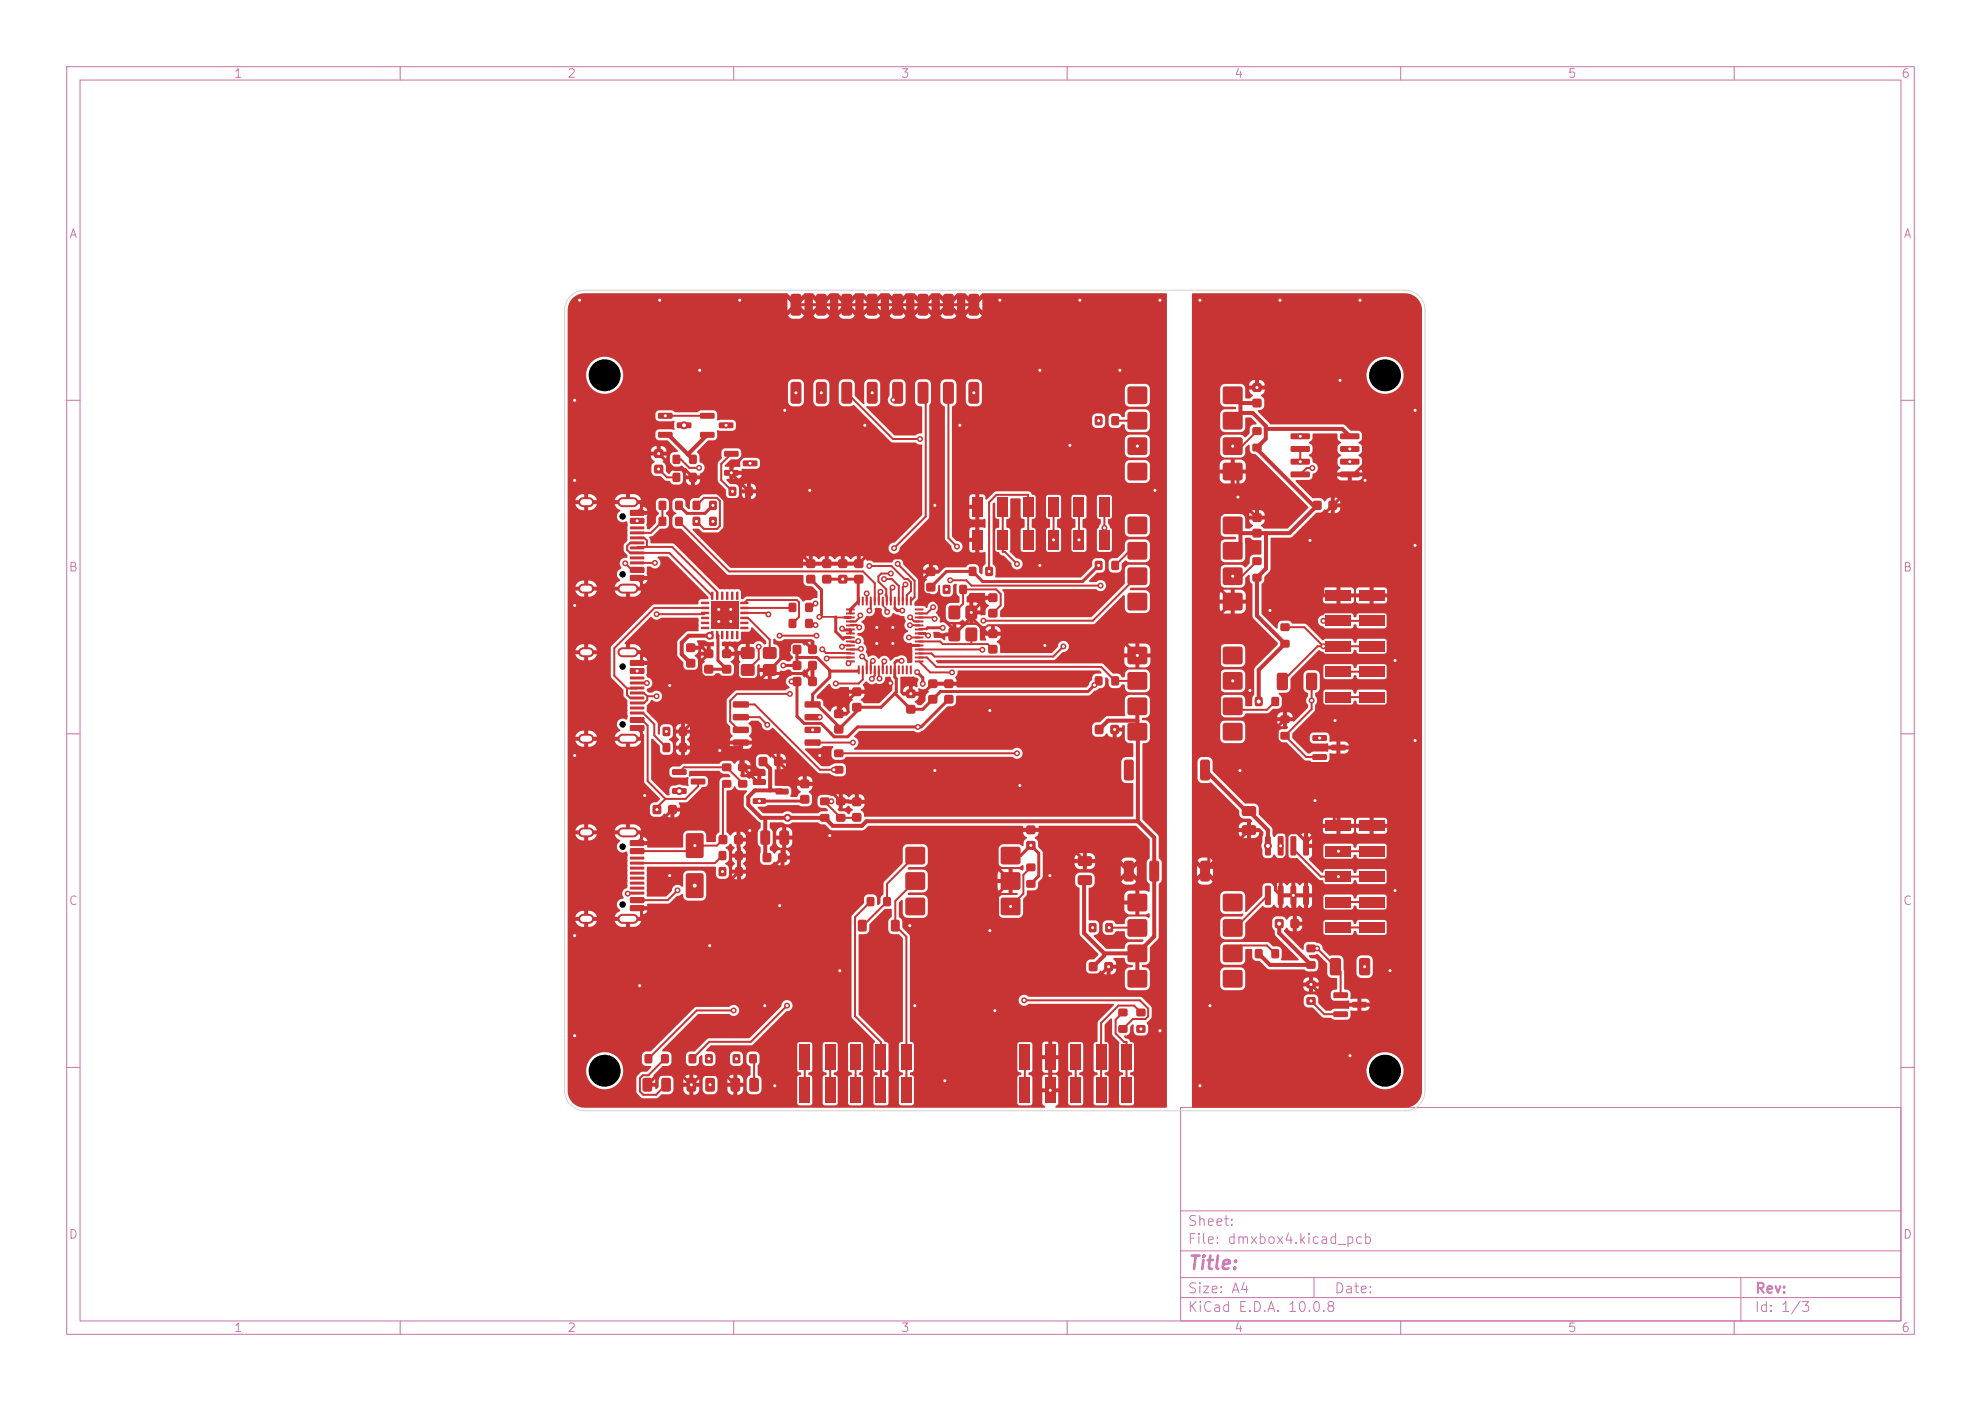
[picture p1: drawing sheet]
<svg xmlns="http://www.w3.org/2000/svg" width="297mm" height="210mm" viewBox="0 0 297 210" stroke-linecap="round" stroke-linejoin="round" font-family="sans-serif">
<defs><g id="words">
<text font-size="2" fill="#c872ab" x="178" y="190.8">Title:</text>
<g font-size="1.5" fill="#c872ab">
<text x="178" y="184.1">Sheet:</text>
<text x="178" y="186.8">File: dmxbox4.kicad_pcb</text>
<text x="178" y="197">KiCad E.D.A. 10.0.8</text>
<text x="178" y="194.2">Size: A4</text>
<text x="200" y="194.2">Date:</text>
<text x="263" y="197">Id: 1/3</text>
<text x="263" y="194.2">Rev:</text>
</g>
<g font-size="1.3" fill="#c872ab">
<text x="35" y="12">1</text>
<text x="85" y="12">2</text>
<text x="135" y="12">3</text>
<text x="185" y="12">4</text>
<text x="235" y="12">5</text>
<text x="285" y="12">6</text>
<text x="10.3" y="36">A</text>
<text x="285.3" y="36">A</text>
<text x="10.2" y="86">B</text>
<text x="285.2" y="86">B</text>
<text x="10.2" y="136">C</text>
<text x="285.2" y="136">C</text>
<text x="10.2" y="186">D</text>
<text x="285.2" y="186">D</text>
<text x="35" y="200">1</text>
<text x="85" y="200">2</text>
<text x="135" y="200">3</text>
<text x="185" y="200">4</text>
<text x="235" y="200">5</text>
<text x="285" y="200">6</text>
</g>
</g></defs>
<g fill="none" stroke="#c872ab" stroke-width=".15">
<path d="M10 10h277v190h-277zM12 12h273v186h-273zM60 10v2M110 10v2M160 10v2M210 10v2M260 10v2M10 60h2M285 60h2M10 110h2M285 110h2M10 160h2"/>
<path d="M177 166h108v32h-108zM285 160h2M60 198v2M110 198v2M160 198v2M177 194.5h108M177 191.5h108M177 187.5h108M177 181.5h108M197 191.5v3M210 198v2M260 198v2"/>
<path d="M261 191.5v6.5"/>
</g>
<g fill="#c83434">
<path d="M148.2 91.3l.3-.1 1 .1 .1 .3-.1 .9-.3 .1-1-.1-.1-.2z"/>
<path d="M148.2 89l.3-.1 1 .1 .1 .3-.1 .9-.3 .1-1-.1-.1-.3z"/>
<path d="M96.4 161.7l.3-.1h.7l.3 .2 .1 1.5-.2 .3-.9 .1-.4-.3v-1.5z"/>
<path d="M99.2 161.7l.3-.1h.7l.4 .2v1.5l-.2 .3-.9 .1-.3-.3-.1-1.5z"/>
<path d="M108.6 67.6h2l.2 .2-.1 .5-.2 .2h-1.8l-.2-.2z"/>
<path d="M108.6 70.5l2-.1 .2 .3-.1 .5-.2 .1h-1.8l-.2-.2z"/>
<path d="M111.4 69.1l2-.1 .2 .2-.1 .6-.2 .1h-1.8l-.1-.2z"/>
<path d="M125.1 108.7l.3-.1 1 .1 .1 .3-.1 .9-.3 .1-1-.1-.1-.2z"/>
<path d="M125.1 106.4l.3-.1 1 .1 .1 .3-.1 .9-.3 .1-1-.1-.1-.3z"/>
<path d="M145.8 79.5h1.5v2.9h-1.5z"/>
<path d="M145.8 74.6h1.5v2.8h-1.5z"/>
<path d="M149.6 79.5h1.5v2.9h-1.5z"/>
<path d="M149.6 74.6h1.5v2.8h-1.5z"/>
<path d="M153.4 79.5h1.5v2.9h-1.5z"/>
<path d="M153.4 74.6h1.5v2.8h-1.5z"/>
<path d="M157.2 79.5h1.5v2.9h-1.5z"/>
<path d="M157.2 74.6h1.5v2.8h-1.5z"/>
<path d="M161 79.5h1.5v2.9h-1.5z"/>
<path d="M161 74.6h1.5v2.8h-1.5z"/>
<path d="M164.8 79.5h1.5v2.9h-1.5z"/>
<path d="M164.8 74.6h1.5v2.8h-1.5z"/>
<path d="M123 122.1l.2-.1 1.1 .1 .1 .2-.1 .8-.2 .1-1.1-.1-.1-.2z"/>
<path d="M123 119.6l.2-.1 1.1 .1 .1 .2-.1 .8-.2 .1-1.1-.1-.1-.2z"/>
<path d="M195.9 149.5l.2-.1 1.1 .1 .1 .2-.1 .9h-.2h-1.1l-.1-.3z"/>
<path d="M195.9 147.1l.2-.1 1.1 .1 .1 .2-.1 .8-.2 .1-1.1-.1-.1-.2z"/>
<path d="M169.1 58l.3-.1h2.2l.3 .1 .1 .3v1.9l-.1 .3-.3 .1h-2.2l-.3-.1-.1-.3v-1.9z"/>
<path d="M169.1 61.8l.3-.1h2.2l.3 .1 .1 .3v1.9l-.1 .3-.3 .1h-2.2l-.3-.1-.1-.3v-1.9z"/>
<path d="M169.1 65.6l.3-.1h2.2l.3 .1 .1 .3v1.9l-.1 .3-.3 .1h-2.2l-.3-.1-.1-.3v-1.9z"/>
<path d="M169.1 69.5l.3-.2h2.2l.3 .2 .1 .2v1.9l-.1 .3-.3 .1h-2.2l-.3-.1-.1-.3v-1.9z"/>
<path d="M183.4 69.5l.3-.2h2.2l.3 .2 .1 .2v1.9l-.1 .3-.3 .1h-2.2l-.3-.1-.1-.3v-1.9z"/>
<path d="M183.4 65.6l.3-.1h2.2l.3 .1 .1 .3v1.9l-.1 .3-.3 .1h-2.2l-.3-.1-.1-.3v-1.9z"/>
<path d="M183.4 61.8l.3-.1h2.2l.3 .1 .1 .3v1.9l-.1 .3-.3 .1h-2.2l-.3-.1-.1-.3v-1.9z"/>
<path d="M183.4 58l.3-.1h2.2l.3 .1 .1 .3v1.9l-.1 .3-.3 .1h-2.2l-.3-.1-.1-.3v-1.9z"/>
<path d="M94.5 76.5l2-.1 .1 .3v.5l-.2 .1h-1.8l-.2-.2z"/>
<path d="M94.5 77.7l2-.1 .1 .3v.5l-.2 .1h-1.8l-.2-.2z"/>
<path d="M94.5 79.7h2h.1v.3l-.1 .1h-2l-.1-.1z"/>
<path d="M94.5 81.2h2h.1v.3l-.1 .1h-2l-.1-.1z"/>
<path d="M94.5 81.9h2l.1 .1v.2l-.1 .2h-2l-.1-.2z"/>
<path d="M94.5 83.4h2l.1 .1v.2l-.1 .2h-2l-.1-.2z"/>
<path d="M94.5 85h2l.1 .2v.5l-.2 .2h-1.8l-.2-.2z"/>
<path d="M94.5 86.2h2l.1 .2v.5l-.2 .2h-1.8l-.2-.2z"/>
<path d="M94.5 84.2h2h.1v.3l-.1 .1h-2l-.1-.1z"/>
<path d="M94.5 82.7h2h.1v.3l-.1 .1h-2l-.1-.1z"/>
<path d="M94.5 80.4h2l.1 .1v.2l-.1 .2h-2l-.1-.2z"/>
<path d="M94.5 78.9h2l.1 .1v.2l-.1 .2h-2l-.1-.2z"/>
</g>
<path d="M87.4 75.3h.9M93.3 75.3h1.7M87.4 88.2h.9M93.3 88.2h1.7" fill="none" stroke="#c83434" stroke-width="1.5"/>
<g fill="#c83434">
<path d="M200 148.8l2-.1 .1 .3v.5l-.2 .1h-1.9l-.1-.2z"/>
<path d="M200 151.6h2l.1 .2v.5l-.2 .2h-1.9l-.1-.2z"/>
<path d="M202.8 150.2h2l.1 .2v.5l-.2 .2-1.9-.1-.1-.2z"/>
<path d="M102.9 98.8l.3-.1 1 .1 .1 .3-.1 .9-.3 .1-1-.1-.1-.2z"/>
<path d="M102.9 96.5l.3-.1 1 .1 .1 .3-.1 .9-.3 .1-1-.1-.1-.3z"/>
<path d="M191.2 137.8l.3-.1 .9 .1 .1 .3-.1 1-.3 .1-.9-.1-.1-.3z"/>
<path d="M193.5 137.8l.3-.1 .9 .1 .1 .3-.1 1-.2 .1-1-.1-.1-.3z"/>
<path d="M135.8 127l.3-.1h2.2l.3 .1 .1 .3v1.9l-.1 .3-.3 .1h-2.2l-.3-.1-.1-.3v-1.9z"/>
<path d="M135.8 130.8l.3-.1h2.2l.3 .1 .1 .3v1.9l-.1 .3-.3 .1h-2.2l-.3-.1-.1-.3v-1.9z"/>
<path d="M135.8 134.6l.3-.1h2.2l.3 .1 .1 .3v1.9l-.1 .3-.3 .1h-2.2l-.3-.1-.1-.3v-1.9z"/>
<path d="M150.1 134.6l.3-.1h2.2l.3 .1 .1 .3v1.9l-.1 .3-.3 .1h-2.2l-.3-.1-.1-.3v-1.9z"/>
<path d="M150.1 130.8l.3-.1h2.2l.3 .1 .1 .3v1.9l-.1 .3-.3 .1h-2.2l-.3-.1-.1-.3v-1.9z"/>
<path d="M150.1 127l.3-.1h2.2l.3 .1 .1 .3v1.9l-.1 .3-.3 .1h-2.2l-.3-.1-.1-.3v-1.9z"/>
<path d="M96.7 158.1l.2-.1 .8 .1 .1 .2-.1 1-.2 .1-.8-.1-.1-.2z"/>
<path d="M99.2 158.1l.2-.1 .8 .1 .1 .2-.1 1-.2 .1-.8-.1-.1-.2z"/>
<path d="M102.9 131l.3-.1h1.9l.3 .1 .1 .3v3l-.1 .2-.3 .1h-1.9l-.3-.1-.1-.2v-3z"/>
<path d="M102.9 125l.3-.1h1.9l.3 .1 .1 .3v3l-.1 .2-.3 .1h-1.9l-.3-.1-.1-.2v-3z"/>
<path d="M189.7 132.8h.6l.2 .1v2.6l-.1 .2h-.5l-.2-.2z"/>
<path d="M191.6 132.8h.6l.2 .1v2.6l-.1 .2h-.5l-.2-.2z"/>
<path d="M193.5 132.8h.6l.2 .1 .1 2.6-.2 .2h-.5l-.2-.2z"/>
<path d="M195.4 132.8h.6l.2 .1 .1 2.6-.2 .2h-.5l-.2-.2z"/>
<path d="M195.4 125.4l.6-.1 .2 .2 .1 2.5-.2 .2-.5 .1-.2-.2z"/>
<path d="M193.5 125.4l.6-.1 .2 .2 .1 2.5-.2 .2-.5 .1-.2-.2z"/>
<path d="M191.6 125.4l.6-.1 .2 .2v2.5l-.1 .2-.5 .1-.2-.2z"/>
<path d="M189.7 125.4l.6-.1 .2 .2v2.5l-.1 .2-.5 .1-.2-.2z"/>
<path d="M118.9 99.1l.3-.1 .9 .1 .1 .3-.1 1-.3 .1-.9-.1-.1-.3z"/>
<path d="M121.2 99.1l.3-.1 .9 .1 .1 .3-.1 1-.2 .1-1-.1-.1-.3z"/>
<path d="M111 94l1.2-.1v.4h-1.2z"/>
<path d="M111 93.2h1.2v.3l-1.2 .1z"/>
<path d="M111 92.5l1.2-.1v.4h-1.2z"/>
<path d="M111 91.7h1.2v.3l-1.2 .1z"/>
<path d="M111 91l1.2-.1v.4h-1.2z"/>
<path d="M111 90.2h1.2v.3l-1.2 .1z"/>
<path d="M110.4 88.7h.3v1.2h-.4z"/>
<path d="M109.6 88.7h.4l-.1 1.2h-.3z"/>
<path d="M108.9 88.7h.3v1.2h-.4z"/>
<path d="M108.1 88.7h.4l-.1 1.2h-.3z"/>
<path d="M107.4 88.7h.3v1.2h-.4z"/>
<path d="M106.6 88.7h.4l-.1 1.2h-.3z"/>
<path d="M105.1 90.2h1.2v.3l-1.2 .1z"/>
<path d="M105.1 91l1.2-.1v.4h-1.2z"/>
<path d="M105.1 91.7h1.2v.3l-1.2 .1z"/>
<path d="M105.1 92.5l1.2-.1v.4h-1.2z"/>
<path d="M105.1 93.2h1.2v.3l-1.2 .1z"/>
<path d="M105.1 94l1.2-.1v.4h-1.2z"/>
<path d="M106.6 94.6h.4l-.1 1.2h-.3z"/>
<path d="M107.4 94.6h.3v1.2h-.4z"/>
<path d="M108.1 94.6h.4l-.1 1.2h-.3z"/>
<path d="M108.9 94.6h.3v1.2h-.4z"/>
<path d="M109.6 94.6h.4l-.1 1.2h-.3z"/>
<path d="M110.4 94.6h.3v1.2h-.4z"/>
<path d="M106.6 90.2h4.1v4.1h-4.1z"/>
<path d="M107.8 130l.2-.1 .8 .1 .1 .2-.1 1.1-.2 .1-.8-.1-.1-.2z"/>
<path d="M110.3 130l.2-.1 .8 .1 .1 .2-.1 1.1-.2 .1-.8-.1-.1-.2z"/>
<path d="M98.8 77.5l.2-.1 .8 .1 .1 .2-.1 1.1-.2 .1-.8-.1-.1-.2z"/>
<path d="M101.3 77.5l.2-.1 .8 .1 .1 .2-.1 1.1-.2 .1-.8-.1-.1-.2z"/>
<path d="M128.7 138l.2-.1 1 .1 .1 .2v1.1l-.1 .3-.3 .1-.9-.1-.1-.3v-1.1z"/>
<path d="M133.7 138l.2-.1 .9 .1 .1 .2v1.1l-.1 .3-.2 .1-.9-.1-.1-.3v-1.1z"/>
<path d="M192 96l.2-.1 1.1 .1 .1 .2-.1 .8-.2 .1-1.1-.1-.1-.2z"/>
<path d="M192 93.5l.2-.1 1.1 .1 .1 .2-.1 .8-.2 .1-1.1-.1-.1-.2z"/>
<path d="M153.9 126.1l.3-.1 1 .1 .1 .3-.1 .9-.3 .1-1-.1-.1-.2z"/>
<path d="M153.9 123.8l.3-.1 1 .1 .1 .3-.1 .9-.3 .1-1-.1-.1-.3z"/>
<path d="M111.2 99.6l.2-.1h1.4l.2 .1 .2 .3v1.1l-.2 .2-.2 .1h-1.4l-.2-.1-.1-.2v-1.1z"/>
<path d="M114.5 99.6l.2-.1h1.4l.2 .1 .2 .3v1.1l-.2 .2-.2 .1h-1.4l-.2-.1-.1-.2v-1.1z"/>
<path d="M114.5 97.1l.2-.1h1.4l.2 .1 .2 .3v1l-.2 .3-.2 .1h-1.4l-.2-.1-.1-.3v-1z"/>
<path d="M111.2 97.1l.2-.1h1.4l.2 .1 .2 .3v1l-.2 .3-.2 .1h-1.4l-.2-.1-.1-.3v-1z"/>
<path d="M98.8 75.1l.2-.1 .8 .1 .1 .2-.1 1.1-.2 .1-.8-.1-.1-.2z"/>
<path d="M101.3 75.1l.2-.1 .8 .1 .1 .2-.1 1.1-.2 .1-.8-.1-.1-.2z"/>
<path d="M163.3 138.4l.2-.1 .8 .1 .1 .2-.1 1.1-.2 .1-.8-.1-.1-.2z"/>
<path d="M165.8 138.4l.2-.1 .8 .1 .1 .2-.1 1.1-.2 .1-.8-.1-.1-.2z"/>
<path d="M144.8 94.2l.3-.1h1.1l.2 .1 .1 .2v1.4l-.1 .2-.2 .2h-1.1l-.3-.2-.1-.2v-1.4z"/>
<path d="M144.8 90.9l.3-.1h1.1l.2 .1 .1 .2v1.4l-.1 .2-.2 .2h-1.1l-.3-.2-.1-.2v-1.4z"/>
<path d="M142.3 90.9l.3-.1h1l.3 .1 .1 .2v1.4l-.1 .2-.3 .2h-1l-.3-.2-.1-.2v-1.4z"/>
<path d="M142.3 94.2l.3-.1h1l.3 .1 .1 .2v1.4l-.1 .2-.3 .2h-1l-.3-.2-.1-.2v-1.4z"/>
<path d="M183.4 145.5l.3-.1h2.2l.3 .1 .1 .3v1.9l-.1 .2-.3 .2h-2.2l-.3-.2-.1-.2v-1.9z"/>
<path d="M183.4 141.7l.3-.1h2.2l.3 .1 .1 .2v2l-.1 .2-.3 .1h-2.2l-.3-.1-.1-.2v-2z"/>
<path d="M183.4 137.9l.3-.1h2.2l.3 .1 .1 .2v2l-.1 .2-.3 .1h-2.2l-.3-.1-.1-.2v-2z"/>
<path d="M183.4 134.1l.3-.1h2.2l.3 .1 .1 .2v1.9l-.1 .3-.3 .1h-2.2l-.3-.1-.1-.3v-1.9z"/>
<path d="M169.1 134.1l.3-.1h2.2l.3 .1 .1 .2v1.9l-.1 .3-.3 .1h-2.2l-.3-.1-.1-.3v-1.9z"/>
<path d="M169.1 137.9l.3-.1h2.2l.3 .1 .1 .2v2l-.1 .2-.3 .1h-2.2l-.3-.1-.1-.2v-2z"/>
<path d="M169.1 141.7l.3-.1h2.2l.3 .1 .1 .2v2l-.1 .2-.3 .1h-2.2l-.3-.1-.1-.2v-2z"/>
<path d="M169.1 145.5l.3-.1h2.2l.3 .1 .1 .3v1.9l-.1 .2-.3 .2h-2.2l-.3-.2-.1-.2v-1.9z"/>
<path d="M123.3 86.2l.3-.1 1 .1 .1 .3-.1 .9-.3 .1-1-.1-.1-.2z"/>
<path d="M123.3 83.9l.3-.1 1 .1 .1 .3-.1 .9-.3 .1-1-.1-.1-.3z"/>
<path d="M97.9 120.7l.3-.1 .9 .1 .1 .3-.1 1-.3 .1-.9-.1-.1-.3z"/>
<path d="M100.2 120.7l.3-.1 .9 .1 .1 .3-.1 1-.2 .1-1-.1-.1-.3z"/>
<path d="M109.9 105.2l2.2-.1 .2 .3v.5l-.3 .2h-2l-.1-.3z"/>
<path d="M109.9 107.1l2.2-.1 .2 .3v.5l-.3 .2h-2l-.1-.3z"/>
<path d="M109.9 109l2.2-.1 .2 .3v.5l-.3 .2h-2l-.1-.3z"/>
<path d="M109.9 110.9l2.2-.1 .2 .3v.5l-.3 .2h-2l-.1-.2z"/>
<path d="M120.7 110.9l2.2-.1 .2 .3-.1 .5-.2 .2h-2l-.2-.2z"/>
<path d="M120.7 109l2.2-.1 .2 .3-.1 .5-.2 .2h-2l-.2-.3z"/>
<path d="M120.7 107.1l2.2-.1 .2 .3-.1 .5-.2 .2h-2l-.2-.3z"/>
<path d="M120.7 105.2l2.2-.1 .2 .3-.1 .5-.2 .2h-2l-.2-.3z"/>
<path d="M108.3 117l.2-.1 1.1 .1 .1 .2-.1 .8-.2 .1-1.1-.1-.1-.2z"/>
<path d="M108.3 114.5l.2-.1 1.1 .1 .1 .2-.1 .8-.2 .1-1.1-.1-.1-.2z"/>
<path d="M114.4 127.9l.3-.1 .9 .1 .1 .3-.1 1-.3 .1-.9-.1-.1-.3z"/>
<path d="M116.7 127.9l.3-.1 .9 .1 .1 .3-.1 1-.2 .1-1-.1-.1-.3z"/>
<path d="M139.2 104.2l.3-.1 1 .1 .1 .3-.1 .9-.3 .1-1-.1-.1-.2z"/>
<path d="M139.2 101.9l.3-.1 1 .1 .1 .3-.1 .9-.3 .1-1-.1-.1-.3z"/>
<path d="M196.8 110.2h2l.2 .2-.1 .5-.2 .2h-1.8l-.2-.2z"/>
<path d="M196.8 113.1l2-.1 .2 .3-.1 .5-.2 .1h-1.8l-.2-.2z"/>
<path d="M199.6 111.7l2-.1 .2 .2-.1 .6-.2 .1h-1.8l-.1-.2z"/>
<path d="M100.8 115.3h2l.2 .2-.1 .5-.2 .2h-1.8l-.2-.2z"/>
<path d="M100.8 118.2l2-.1 .2 .3-.1 .5-.2 .1h-1.8l-.2-.2z"/>
<path d="M103.6 116.8l2-.1 .2 .2-.1 .6-.2 .1h-1.8l-.1-.2z"/>
<path d="M164.2 101.4h.2h.8l.1 .3-.1 1-.2 .1-.8-.1-.1-.2z"/>
<path d="M166.7 101.4h.2h.8l.1 .3-.1 1-.2 .1-.8-.1-.1-.2z"/>
<path d="M164.2 62.4h.2h.8l.1 .3-.1 1-.2 .1-.8-.1-.1-.2z"/>
<path d="M166.7 62.4h.2h.8l.1 .3-.1 1-.2 .1-.8-.1-.1-.2z"/>
<path d="M107.8 125.2l.3-.1 .9 .1 .1 .3-.1 1-.3 .1-.9-.1-.1-.3z"/>
<path d="M110.1 125.2l.3-.1 .9 .1 .1 .3-.1 1-.2 .1-1-.1-.1-.3z"/>
<path d="M100.9 70.9l.2-.1 .8 .1 .1 .2-.1 1.1-.2 .1-.8-.1-.1-.2z"/>
<path d="M103.4 70.9l.2-.1 .8 .1 .1 .2-.1 1.1-.2 .1-.8-.1-.1-.2z"/>
<path d="M118.6 44.1l.3-.1h.8a.41 .41 0 0 1 .5 .4v2.5a.41 .41 0 0 1-.5 .4h-.8a.41 .41 0 0 1-.4-.4v-2.5z"/>
<path d="M122.4 44.1l.3-.1h.9a.41 .41 0 0 1 .4 .4v2.5a.41 .41 0 0 1-.4 .4h-.9a.41 .41 0 0 1-.4-.4v-2.5z"/>
<path d="M126.2 44.1l.3-.1h.9a.41 .41 0 0 1 .4 .4v2.5a.41 .41 0 0 1-.4 .4h-.9a.41 .41 0 0 1-.4-.4v-2.5z"/>
<path d="M130.1 44.1l.2-.1h.9a.41 .41 0 0 1 .4 .4v2.5a.41 .41 0 0 1-.4 .4h-.9a.41 .41 0 0 1-.4-.4v-2.5z"/>
<path d="M133.9 44.1l.3-.1h.8a.41 .41 0 0 1 .4 .4v2.5a.41 .41 0 0 1-.4 .4h-.8a.41 .41 0 0 1-.5-.4v-2.5z"/>
<path d="M137.7 44.1l.3-.1h.8a.41 .41 0 0 1 .4 .4v2.5a.41 .41 0 0 1-.4 .4h-.8a.41 .41 0 0 1-.4-.4v-2.5z"/>
<path d="M141.5 44.1l.3-.1h.8a.41 .41 0 0 1 .4 .4v2.5a.41 .41 0 0 1-.4 .4h-.8a.41 .41 0 0 1-.4-.4v-2.5z"/>
<path d="M145.3 44.1l.3-.1h.8a.41 .41 0 0 1 .4 .4v2.5a.41 .41 0 0 1-.4 .4h-.8a.41 .41 0 0 1-.4-.4v-2.5z"/>
<path d="M145.3 57.3l.3-.1h.8a.41 .41 0 0 1 .4 .4v2.5a.41 .41 0 0 1-.4 .4h-.8a.41 .41 0 0 1-.4-.4v-2.5z"/>
<path d="M141.5 57.3l.3-.1h.8a.41 .41 0 0 1 .4 .4v2.5a.41 .41 0 0 1-.4 .4h-.8a.41 .41 0 0 1-.4-.4v-2.5z"/>
<path d="M137.7 57.3l.3-.1h.8a.41 .41 0 0 1 .4 .4v2.5a.41 .41 0 0 1-.4 .4h-.8a.41 .41 0 0 1-.4-.4v-2.5z"/>
<path d="M133.9 57.3l.3-.1h.8a.41 .41 0 0 1 .4 .4v2.5a.41 .41 0 0 1-.4 .4h-.8a.41 .41 0 0 1-.5-.4v-2.5z"/>
<path d="M130.1 57.3l.2-.1h.9a.41 .41 0 0 1 .4 .4v2.5a.41 .41 0 0 1-.4 .4h-.9a.41 .41 0 0 1-.4-.4v-2.5z"/>
<path d="M126.2 57.3l.3-.1h.9a.41 .41 0 0 1 .4 .4v2.5a.41 .41 0 0 1-.4 .4h-.9a.41 .41 0 0 1-.4-.4v-2.5z"/>
<path d="M122.4 57.3l.3-.1h.9a.41 .41 0 0 1 .4 .4v2.5a.41 .41 0 0 1-.4 .4h-.9a.41 .41 0 0 1-.4-.4v-2.5z"/>
<path d="M118.6 57.3l.3-.1h.8a.41 .41 0 0 1 .5 .4v2.5a.41 .41 0 0 1-.5 .4h-.8a.41 .41 0 0 1-.4-.4v-2.5z"/>
<path d="M108.3 99.7l.3-.1 1 .1 .1 .3-.1 .9-.3 .1-1-.1-.1-.2z"/>
<path d="M108.3 97.4l.3-.1 1 .1 .1 .3-.1 .9-.3 .1-1-.1-.1-.3z"/>
<path d="M191.5 101l.3-.2h.9l.4 .3v2l-.2 .3-1.1 .1-.4-.3v-2z"/>
<path d="M195.9 101l.3-.2h.9l.4 .3v2l-.2 .3-1.1 .1-.4-.3v-2z"/>
<path d="M98.1 69.7l.3-.1 1 .1 .1 .3-.1 .9-.3 .1-1-.1-.1-.2z"/>
<path d="M98.1 67.4l.3-.1 1 .1 .1 .3-.1 .9-.3 .1-1-.1-.1-.3z"/>
<path d="M98.7 61.9h2l.2 .2-.1 .5-.2 .2h-1.8l-.2-.2z"/>
<path d="M98.7 64.8l2-.1 .2 .3-.1 .5-.2 .1h-1.8l-.2-.2z"/>
<path d="M101.5 63.4l2-.1 .2 .2-.1 .6-.2 .1h-1.8l-.1-.2z"/>
<path d="M109.9 158.1l.2-.1 .8 .1 .1 .2-.1 1-.2 .1-.8-.1-.1-.2z"/>
<path d="M112.4 158.1l.2-.1 .8 .1 .1 .2-.1 1-.2 .1-.8-.1-.1-.2z"/>
<path d="M130 134.5l.2-.1 .8 .1 .1 .2-.1 1.1-.2 .1-.8-.1-.1-.2z"/>
<path d="M132.5 134.5l.2-.1 .8 .1 .1 .2-.1 1.1-.2 .1-.8-.1-.1-.2z"/>
<path d="M188.2 142.3l.2-.1 .8 .1 .1 .2-.1 1.1-.2 .1-.8-.1-.1-.2z"/>
<path d="M190.7 142.3l.2-.1 .8 .1 .1 .2-.1 1.1-.2 .1-.8-.1-.1-.2z"/>
<path d="M161.7 131.3l.2-.1h1.6l.2 .4v.8l-.3 .3h-1.6l-.2-.4v-.7z"/>
<path d="M161.7 128.4l.2-.1 1.6 .1 .2 .3v.9l-.3 .2h-1.6l-.2-.3v-.8z"/>
<path d="M193.5 65h2.8l.1 .2v.5l-.2 .1h-2.6l-.1-.2z"/>
<path d="M193.5 66.9h2.8l.1 .2v.5l-.2 .2-2.6-.1-.1-.2z"/>
<path d="M193.5 68.8h2.8l.1 .2v.5l-.2 .2-2.6-.1-.1-.2z"/>
<path d="M193.5 70.7h2.8l.1 .2v.5l-.2 .2-2.6-.1-.1-.2z"/>
<path d="M201 70.7h2.7l.1 .2v.5l-.2 .2-2.6-.1-.1-.2z"/>
<path d="M201 68.8h2.7l.1 .2v.5l-.2 .2-2.6-.1-.1-.2z"/>
<path d="M201 66.9h2.7l.1 .2v.5l-.2 .2-2.6-.1-.1-.2z"/>
<path d="M201 65h2.7l.1 .2v.5l-.2 .1h-2.6l-.1-.2z"/>
<path d="M141.6 104.2l.3-.1 1 .1 .1 .3-.1 .9-.3 .1-1-.1-.1-.2z"/>
<path d="M141.6 101.9l.3-.1 1 .1 .1 .3-.1 .9-.3 .1-1-.1-.1-.3z"/>
<path d="M110.7 117l.2-.1 1.1 .1 .1 .2-.1 .8-.2 .1-1.1-.1-.1-.2z"/>
<path d="M110.7 114.5l.2-.1 1.1 .1 .1 .2-.1 .8-.2 .1-1.1-.1-.1-.2z"/>
<path d="M105.6 99.7l.3-.1 1 .1 .1 .3-.1 .9-.3 .1-1-.1-.1-.2z"/>
<path d="M105.6 97.4l.3-.1 1 .1 .1 .3-.1 .9-.3 .1-1-.1-.1-.3z"/>
<path d="M183.4 108.5l.3-.2h2.2l.3 .2 .1 .2v1.9l-.1 .3-.3 .1h-2.2l-.3-.1-.1-.3v-1.9z"/>
<path d="M183.4 104.6l.3-.1h2.2l.3 .1 .1 .3v1.9l-.1 .3-.3 .1h-2.2l-.3-.1-.1-.3v-1.9z"/>
<path d="M183.4 100.8l.3-.1h2.2l.3 .1 .1 .3v1.9l-.1 .3-.3 .1h-2.2l-.3-.1-.1-.3v-1.9z"/>
<path d="M183.4 97l.3-.1h2.2l.3 .1 .1 .3v1.9l-.1 .3-.3 .1h-2.2l-.3-.1-.1-.3v-1.9z"/>
<path d="M169.1 97l.3-.1h2.2l.3 .1 .1 .3v1.9l-.1 .3-.3 .1h-2.2l-.3-.1-.1-.3v-1.9z"/>
<path d="M169.1 100.8l.3-.1h2.2l.3 .1 .1 .3v1.9l-.1 .3-.3 .1h-2.2l-.3-.1-.1-.3v-1.9z"/>
<path d="M169.1 104.6l.3-.1h2.2l.3 .1 .1 .3v1.9l-.1 .3-.3 .1h-2.2l-.3-.1-.1-.3v-1.9z"/>
<path d="M169.1 108.5l.3-.2h2.2l.3 .2 .1 .2v1.9l-.1 .3-.3 .1h-2.2l-.3-.1-.1-.3v-1.9z"/>
<path d="M127.8 121.9l.3-.1 1 .1 .1 .3-.1 .9-.3 .1-1-.1-.1-.2z"/>
<path d="M127.8 119.6l.3-.1 1 .1 .1 .3-.1 .9-.3 .1-1-.1-.1-.3z"/>
<path d="M119.9 161.6h1.5v3.7h-1.5z"/>
<path d="M119.9 156.6h1.5v3.8h-1.5z"/>
<path d="M123.7 161.6h1.5v3.7h-1.5z"/>
<path d="M123.7 156.6h1.5v3.8h-1.5z"/>
<path d="M127.5 161.6h1.5v3.7h-1.5z"/>
<path d="M127.5 156.6h1.5v3.8h-1.5z"/>
<path d="M131.3 161.6h1.5v3.7h-1.5z"/>
<path d="M131.3 156.6h1.5v3.8h-1.5z"/>
<path d="M135.1 161.6h1.5v3.7h-1.5z"/>
<path d="M135.1 156.6h1.5v3.8h-1.5z"/>
<path d="M198.8 123h3.8v1.5h-3.8z"/>
<path d="M203.8 123h3.7v1.5h-3.7z"/>
<path d="M198.8 126.8h3.8v1.5h-3.8z"/>
<path d="M203.8 126.8h3.7v1.5h-3.7z"/>
<path d="M198.8 130.7h3.8v1.5h-3.8z"/>
<path d="M203.8 130.7h3.7v1.5h-3.7z"/>
<path d="M198.8 134.5h3.8v1.5h-3.8z"/>
<path d="M203.8 134.5h3.7v1.5h-3.7z"/>
<path d="M198.8 138.3h3.8v1.5h-3.8z"/>
<path d="M203.8 138.3h3.7v1.5h-3.7z"/>
<path d="M164.2 108.7l.3-.1 .9 .1 .1 .3-.1 1-.3 .1-.9-.1-.1-.3z"/>
<path d="M166.5 108.7l.3-.1 .9 .1 .1 .3-.1 1-.2 .1-1-.1-.1-.3z"/>
<path d="M153.9 132l.2-.1 1.1 .1 .1 .2-.1 .8-.2 .1-1.1-.1-.1-.2z"/>
<path d="M153.9 129.5l.2-.1 1.1 .1 .1 .2-.1 .8-.2 .1-1.1-.1-.1-.2z"/>
<path d="M186.3 120.9l.2-.1 1.6 .1 .2 .3v.9l-.3 .2h-1.6l-.2-.3v-.8z"/>
<path d="M186.3 123.8l.2-.1h1.6l.2 .4v.8l-.3 .3h-1.6l-.2-.4v-.7z"/>
<path d="M103.3 158.1l.2-.1 .8 .1 .1 .2-.1 1-.2 .1-.8-.1-.1-.2z"/>
<path d="M105.8 158.1l.2-.1 .8 .1 .1 .2-.1 1-.2 .1-.8-.1-.1-.2z"/>
<path d="M135.9 105.7l.3-.1 1 .1 .1 .3-.1 .9-.3 .1-1-.1-.1-.2z"/>
<path d="M135.9 103.4l.3-.1 1 .1 .1 .3-.1 .9-.3 .1-1-.1-.1-.3z"/>
<path d="M163.3 144.3l.3-.1 .9 .1 .1 .2-.1 1-.3 .1-.9-.1-.1-.2z"/>
<path d="M165.6 144.3l.3-.1 .9 .1 .1 .2-.1 1-.2 .1-1-.1-.1-.2z"/>
<path d="M99.4 111.4l.2-.1 .8 .1 .1 .2-.1 1.1-.2 .1-.8-.1-.1-.2z"/>
<path d="M101.9 111.4l.2-.1 .8 .1 .1 .2-.1 1.1-.2 .1-.8-.1-.1-.2z"/>
<path d="M195.9 144.1l.2-.1 1.1 .1 .1 .2-.1 .9h-.2h-1.1l-.1-.3z"/>
<path d="M195.9 141.7l.2-.1 1.1 .1 .1 .2-.1 .8-.2 .1-1.1-.1-.1-.2z"/>
<path d="M118.9 101.5l.3-.1 .9 .1 .1 .3-.1 1-.3 .1-.9-.1-.1-.3z"/>
<path d="M121.2 101.5l.3-.1 .9 .1 .1 .3-.1 1-.2 .1-1-.1-.1-.3z"/>
<path d="M112.9 116.8h1.8l.1 .2v.5l-.2 .2h-1.6l-.1-.2z"/>
<path d="M112.9 119.7l1.8-.1 .1 .3v.5l-.2 .1h-1.6l-.1-.2z"/>
<path d="M116.3 118.3l1.8-.1 .2 .2-.1 .6-.2 .1h-1.6l-.1-.2z"/>
<path d="M94.5 126l2-.1 .1 .3v.5l-.2 .1h-1.8l-.2-.2z"/>
<path d="M94.5 127.2l2-.1 .1 .3v.5l-.2 .1h-1.8l-.2-.2z"/>
<path d="M94.5 129.2h2h.1v.3l-.1 .1h-2l-.1-.1z"/>
<path d="M94.5 130.7h2h.1v.3l-.1 .1h-2l-.1-.1z"/>
<path d="M94.5 131.4h2l.1 .1v.2l-.1 .2h-2l-.1-.2z"/>
<path d="M94.5 132.9h2l.1 .1v.2l-.1 .2h-2l-.1-.2z"/>
<path d="M94.5 134.5h2l.1 .2v.5l-.2 .2h-1.8l-.2-.2z"/>
<path d="M94.5 135.7h2l.1 .2v.5l-.2 .2h-1.8l-.2-.2z"/>
<path d="M94.5 133.7h2h.1v.3l-.1 .1h-2l-.1-.1z"/>
<path d="M94.5 132.2h2h.1v.3l-.1 .1h-2l-.1-.1z"/>
<path d="M94.5 129.9h2l.1 .1v.2l-.1 .2h-2l-.1-.2z"/>
<path d="M94.5 128.4h2l.1 .1v.2l-.1 .2h-2l-.1-.2z"/>
</g>
<path d="M87.4 124.8h.9M87.4 137.7h.9M93.3 124.8h1.7M93.3 137.7h1.7" fill="none" stroke="#c83434" stroke-width="1.5"/>
<g fill="#c83434">
<path d="M192 109.8l.2-.1 1.1 .1 .1 .2-.1 .8-.2 .1-1.1-.1-.1-.2z"/>
<path d="M192 107.3l.2-.1 1.1 .1 .1 .2-.1 .8-.2 .1-1.1-.1-.1-.2z"/>
<path d="M120.9 86.2l.3-.1 1 .1 .1 .3-.1 .9-.3 .1-1-.1-.1-.2z"/>
<path d="M120.9 83.9l.3-.1 1 .1 .1 .3-.1 .9-.3 .1-1-.1-.1-.3z"/>
<path d="M109.3 73l.2-.1 .8 .1 .1 .2-.1 1.1-.2 .1-.8-.1-.1-.2z"/>
<path d="M111.8 73l.2-.1 .8 .1 .1 .2-.1 1.1-.2 .1-.8-.1-.1-.2z"/>
<path d="M168.6 129.1l.3-.1h.7l.4 .2v2.6l-.2 .3-.9 .1-.4-.3v-2.5z"/>
<path d="M172.4 129.1l.3-.1h.7l.4 .2v2.6l-.2 .3-.9 .1-.4-.3v-2.5z"/>
<path d="M180 129.1l.3-.1h.7l.4 .2v2.6l-.2 .3-.9 .1-.4-.3v-2.5z"/>
<path d="M180 114l.3-.1h.7l.4 .2v2.5l-.2 .4h-.9l-.4-.2v-2.6z"/>
<path d="M168.6 114l.3-.1h.7l.4 .2v2.5l-.2 .4h-.9l-.4-.2v-2.6z"/>
<path d="M103 161.7l.3-.1h.7l.3 .2 .1 1.5-.2 .3-.9 .1-.4-.3v-1.5z"/>
<path d="M105.8 161.7l.3-.1h.7l.4 .2v1.5l-.2 .3-.9 .1-.3-.3-.1-1.5z"/>
<path d="M103.9 75.1l.2-.1 .8 .1 .1 .2-.1 1.1-.2 .1-.8-.1-.1-.2z"/>
<path d="M106.4 75.1l.2-.1 .8 .1 .1 .2-.1 1.1-.2 .1-.8-.1-.1-.2z"/>
<path d="M128.1 86.2l.3-.1 1 .1 .1 .3-.1 .9-.3 .1-1-.1-.1-.2z"/>
<path d="M128.1 83.9l.3-.1 1 .1 .1 .3-.1 .9-.3 .1-1-.1-.1-.3z"/>
<path d="M113.8 113.5l.3-.1 .9 .1 .1 .3-.1 1-.3 .1-.9-.1-.1-.3z"/>
<path d="M116.1 113.5l.3-.1 .9 .1 .1 .3-.1 1-.2 .1-1-.1-.1-.3z"/>
<path d="M120.8 90.4l.2-.1 .8 .1 .1 .2-.1 1.1-.2 .1-.8-.1-.1-.2z"/>
<path d="M118.3 90.4l.2-.1 .8 .1 .1 .2-.1 1.1-.2 .1-.8-.1-.1-.2z"/>
<path d="M169.1 77.5l.3-.1h2.2l.3 .1 .1 .3v1.9l-.1 .3-.3 .1h-2.2l-.3-.1-.1-.3v-1.9z"/>
<path d="M169.1 81.3l.3-.1h2.2l.3 .1 .1 .3v1.9l-.1 .3-.3 .1h-2.2l-.3-.1-.1-.3v-1.9z"/>
<path d="M169.1 85.1l.3-.1h2.2l.3 .1 .1 .3v1.9l-.1 .3-.3 .1h-2.2l-.3-.1-.1-.3v-1.9z"/>
<path d="M169.1 89l.3-.2h2.2l.3 .2 .1 .2v1.9l-.1 .3-.3 .1h-2.2l-.3-.1-.1-.3v-1.9z"/>
<path d="M183.4 89l.3-.2h2.2l.3 .2 .1 .2v1.9l-.1 .3-.3 .1h-2.2l-.3-.1-.1-.3v-1.9z"/>
<path d="M183.4 85.1l.3-.1h2.2l.3 .1 .1 .3v1.9l-.1 .3-.3 .1h-2.2l-.3-.1-.1-.3v-1.9z"/>
<path d="M183.4 81.3l.3-.1h2.2l.3 .1 .1 .3v1.9l-.1 .3-.3 .1h-2.2l-.3-.1-.1-.3v-1.9z"/>
<path d="M183.4 77.5l.3-.1h2.2l.3 .1 .1 .3v1.9l-.1 .3-.3 .1h-2.2l-.3-.1-.1-.3v-1.9z"/>
<path d="M187.8 79.3l.3-.1 1 .1 .1 .3-.1 .9-.3 .1-1-.1-.1-.2z"/>
<path d="M187.8 77l.3-.1 1 .1 .1 .3-.1 .9-.3 .1-1-.1-.1-.3z"/>
<path d="M120.8 92.8l.2-.1 .8 .1 .1 .2-.1 1.1-.2 .1-.8-.1-.1-.2z"/>
<path d="M118.3 92.8l.2-.1 .8 .1 .1 .2-.1 1.1-.2 .1-.8-.1-.1-.2z"/>
<path d="M187.8 59.8l.3-.1 1 .1 .1 .3-.1 .9-.3 .1-1-.1-.1-.2z"/>
<path d="M187.8 57.5l.3-.1 1 .1 .1 .3-.1 .9-.3 .1-1-.1-.1-.3z"/>
<path d="M125.4 122.1l.2-.1 1.1 .1 .1 .2-.1 .8-.2 .1-1.1-.1-.1-.2z"/>
<path d="M125.4 119.6l.2-.1 1.1 .1 .1 .2-.1 .8-.2 .1-1.1-.1-.1-.2z"/>
<path d="M103.9 77.5l.2-.1 .8 .1 .1 .2-.1 1.1-.2 .1-.8-.1-.1-.2z"/>
<path d="M106.4 77.5l.2-.1 .8 .1 .1 .2-.1 1.1-.2 .1-.8-.1-.1-.2z"/>
<path d="M196.9 75.1l.3-.1 .9 .1 .1 .3-.1 1-.3 .1-.9-.1-.1-.3z"/>
<path d="M199.2 75.1l.3-.1 .9 .1 .1 .3-.1 1-.2 .1-1-.1-.1-.3z"/>
<path d="M120 119.2l.3-.1 1 .1 .1 .3-.1 .9-.3 .1-1-.1-.1-.2z"/>
<path d="M120 116.9l.3-.1 1 .1 .1 .3-.1 .9-.3 .1-1-.1-.1-.3z"/>
<path d="M141.4 87.7l.2-.1 .8 .1 .1 .2-.1 1.1-.2 .1-.8-.1-.1-.2z"/>
<path d="M143.9 87.7l.2-.1 .8 .1 .1 .2-.1 1.1-.2 .1-.8-.1-.1-.2z"/>
<path d="M105 61.9h2l.2 .2-.1 .5-.2 .2h-1.8l-.2-.2z"/>
<path d="M105 64.8l2-.1 .2 .3-.1 .5-.2 .1h-1.8l-.2-.2z"/>
<path d="M107.8 63.4l2-.1 .2 .2-.1 .6-.2 .1h-1.8l-.1-.2z"/>
<path d="M188.2 104.5l.2-.1 .8 .1 .1 .2-.1 1.1-.2 .1-.8-.1-.1-.2z"/>
<path d="M190.7 104.5l.2-.1 .8 .1 .1 .2-.1 1.1-.2 .1-.8-.1-.1-.2z"/>
<path d="M148.2 96.7l.3-.1 1 .1 .1 .3-.1 .9-.3 .1-1-.1-.1-.2z"/>
<path d="M148.2 94.4l.3-.1 1 .1 .1 .3-.1 .9-.3 .1-1-.1-.1-.3z"/>
<path d="M114.1 124.6l.3-.1h.7l.3 .2 .1 1.6-.3 .3h-.8l-.4-.2v-1.6z"/>
<path d="M116.9 124.6l.3-.1h.8l.3 .2v1.6l-.2 .3h-.9l-.3-.2-.1-1.6z"/>
<path d="M199.5 143.7l.2-.1h1l.3 .2 .1 2-.3 .4h-1.1l-.3-.2v-2z"/>
<path d="M203.9 143.7l.2-.1h1l.3 .2v2l-.2 .4h-1.1l-.3-.2v-2z"/>
<path d="M128.6 99.8h.3l-.1 1.3-.2-.1z"/>
<path d="M129.2 99.8h.3l-.1 1.3-.2-.1z"/>
<path d="M129.8 99.8h.3l-.1 1.3-.2-.1z"/>
<path d="M130.4 99.8h.3l-.1 1.3-.2-.1z"/>
<path d="M131 99.8h.3l-.1 1.3-.2-.1z"/>
<path d="M131.6 99.8h.3l-.1 1.3-.2-.1z"/>
<path d="M132.2 99.8h.3l-.1 1.3-.2-.1z"/>
<path d="M132.8 99.8h.3l-.1 1.3-.2-.1z"/>
<path d="M133.4 99.8h.3l-.1 1.3-.2-.1z"/>
<path d="M134 99.8h.3l-.1 1.3-.2-.1z"/>
<path d="M134.6 99.8h.3l-.1 1.3-.2-.1z"/>
<path d="M135.2 99.8h.3l-.1 1.3-.2-.1z"/>
<path d="M135.8 99.8h.3l-.1 1.3-.2-.1z"/>
<path d="M136.4 99.8h.3l-.1 1.3-.2-.1z"/>
<path d="M137.2 99h1.2l.1 .2-1.3 .1z"/>
<path d="M137.2 98.4h1.2l.1 .2-1.3 .1z"/>
<path d="M137.2 97.8h1.2l.1 .2-1.3 .1z"/>
<path d="M137.2 97.2h1.2l.1 .2-1.3 .1z"/>
<path d="M137.2 96.6h1.2l.1 .2-1.3 .1z"/>
<path d="M137.2 96h1.2l.1 .2-1.3 .1z"/>
<path d="M137.2 95.4h1.2l.1 .2-1.3 .1z"/>
<path d="M137.2 94.8h1.2l.1 .2-1.3 .1z"/>
<path d="M137.2 94.2h1.2l.1 .2-1.3 .1z"/>
<path d="M137.2 93.6h1.2l.1 .2-1.3 .1z"/>
<path d="M137.2 93h1.2l.1 .2-1.3 .1z"/>
<path d="M137.2 92.4h1.2l.1 .2-1.3 .1z"/>
<path d="M137.2 91.8h1.2l.1 .2-1.3 .1z"/>
<path d="M137.2 91.2h1.2l.1 .2-1.3 .1z"/>
<path d="M136.4 89.5h.3l-.1 1.3-.2-.1z"/>
<path d="M135.8 89.5h.3l-.1 1.3-.2-.1z"/>
<path d="M135.2 89.5h.3l-.1 1.3-.2-.1z"/>
<path d="M134.6 89.5h.3l-.1 1.3-.2-.1z"/>
<path d="M134 89.5h.3l-.1 1.3-.2-.1z"/>
<path d="M133.4 89.5h.3l-.1 1.3-.2-.1z"/>
<path d="M132.8 89.5h.3l-.1 1.3-.2-.1z"/>
<path d="M132.2 89.5h.3l-.1 1.3-.2-.1z"/>
<path d="M131.6 89.5h.3l-.1 1.3-.2-.1z"/>
<path d="M131 89.5h.3l-.1 1.3-.2-.1z"/>
<path d="M130.4 89.5h.3l-.1 1.3-.2-.1z"/>
<path d="M129.8 89.5h.3l-.1 1.3-.2-.1z"/>
<path d="M129.2 89.5h.3l-.1 1.3-.2-.1z"/>
<path d="M128.6 89.5h.3l-.1 1.3-.2-.1z"/>
<path d="M126.9 91.2h1.2l.1 .2-1.3 .1z"/>
<path d="M126.9 91.8h1.2l.1 .2-1.3 .1z"/>
<path d="M126.9 92.4h1.2l.1 .2-1.3 .1z"/>
<path d="M126.9 93h1.2l.1 .2-1.3 .1z"/>
<path d="M126.9 93.6h1.2l.1 .2-1.3 .1z"/>
<path d="M126.9 94.2h1.2l.1 .2-1.3 .1z"/>
<path d="M126.9 94.8h1.2l.1 .2-1.3 .1z"/>
<path d="M126.9 95.4h1.2l.1 .2-1.3 .1z"/>
<path d="M126.9 96h1.2l.1 .2-1.3 .1z"/>
<path d="M126.9 96.6h1.2l.1 .2-1.3 .1z"/>
<path d="M126.9 97.2h1.2l.1 .2-1.3 .1z"/>
<path d="M126.9 97.8h1.2l.1 .2-1.3 .1z"/>
<path d="M126.9 98.4h1.2l.1 .2-1.3 .1z"/>
<path d="M126.9 99h1.2l.1 .2-1.3 .1z"/>
<path d="M130.3 92.9h4.8v4.8h-4.8z"/>
<path d="M125.1 114.9l.2-.1 1.1 .1 .1 .2-.1 .8-.2 .1-1.1-.1-.1-.2z"/>
<path d="M125.1 112.4l.2-.1 1.1 .1 .1 .2-.1 .8-.2 .1-1.1-.1-.1-.2z"/>
<path d="M100.9 68.2l.2-.1 .8 .1 .1 .2-.1 1.1-.2 .1-.8-.1-.1-.2z"/>
<path d="M103.4 68.2l.2-.1 .8 .1 .1 .2-.1 1.1-.2 .1-.8-.1-.1-.2z"/>
<path d="M170.4 153.7l.2-.1 1.1 .1 .1 .2-.1 .9h-.2h-1.1l-.1-.3z"/>
<path d="M170.4 151.3l.2-.1 1.1 .1 .1 .2-.1 .8-.2 .1-1.1-.1-.1-.2z"/>
<path d="M164.2 84.1l.2-.1 .8 .1 .1 .2-.1 1.1-.2 .1-.8-.1-.1-.2z"/>
<path d="M166.7 84.1l.2-.1 .8 .1 .1 .2-.1 1.1-.2 .1-.8-.1-.1-.2z"/>
<path d="M198.8 88.5h3.8v1.5h-3.8z"/>
<path d="M203.8 88.5h3.7v1.5h-3.7z"/>
<path d="M198.8 92.3h3.8v1.5h-3.8z"/>
<path d="M203.8 92.3h3.7v1.5h-3.7z"/>
<path d="M198.8 96.1h3.8v1.5h-3.8z"/>
<path d="M203.8 96.1h3.7v1.5h-3.7z"/>
<path d="M198.8 99.9h3.8v1.5h-3.8z"/>
<path d="M203.8 99.9h3.7v1.5h-3.7z"/>
<path d="M198.8 103.7h3.8v1.5h-3.8z"/>
<path d="M203.8 103.7h3.7v1.5h-3.7z"/>
<path d="M94.5 99l2-.1 .1 .3v.5l-.2 .1h-1.8l-.2-.2z"/>
<path d="M94.5 100.2l2-.1 .1 .3v.5l-.2 .1h-1.8l-.2-.2z"/>
<path d="M94.5 102.2h2h.1v.3l-.1 .1h-2l-.1-.1z"/>
<path d="M94.5 103.7h2h.1v.3l-.1 .1h-2l-.1-.1z"/>
<path d="M94.5 104.4h2l.1 .1v.2l-.1 .2h-2l-.1-.2z"/>
<path d="M94.5 105.9h2l.1 .1v.2l-.1 .2h-2l-.1-.2z"/>
<path d="M94.5 107.5h2l.1 .2v.5l-.2 .2h-1.8l-.2-.2z"/>
<path d="M94.5 108.7h2l.1 .2v.5l-.2 .2h-1.8l-.2-.2z"/>
<path d="M94.5 106.7h2h.1v.3l-.1 .1h-2l-.1-.1z"/>
<path d="M94.5 105.2h2h.1v.3l-.1 .1h-2l-.1-.1z"/>
<path d="M94.5 102.9h2l.1 .1v.2l-.1 .2h-2l-.1-.2z"/>
<path d="M94.5 101.4h2l.1 .1v.2l-.1 .2h-2l-.1-.2z"/>
</g>
<path d="M87.4 97.8h.9M93.3 97.8h1.7M87.4 110.7h.9M93.3 110.7h1.7" fill="none" stroke="#c83434" stroke-width="1.5"/>
<g fill="#c83434">
<path d="M145.3 85l.2-.1 .8 .1 .1 .2-.1 1.1-.2 .1-.8-.1-.1-.2z"/>
<path d="M147.8 85l.2-.1 .8 .1 .1 .2-.1 1.1-.2 .1-.8-.1-.1-.2z"/>
<path d="M187.8 86.1l.2-.1 1.1 .1 .1 .2-.1 .8-.2 .1-1.1-.1-.1-.2z"/>
<path d="M187.8 83.6l.2-.1 1.1 .1 .1 .2-.1 .8-.2 .1-1.1-.1-.1-.2z"/>
<path d="M99.4 109l.2-.1 .8 .1 .1 .2-.1 1.1-.2 .1-.8-.1-.1-.2z"/>
<path d="M101.9 109l.2-.1 .8 .1 .1 .2-.1 1.1-.2 .1-.8-.1-.1-.2z"/>
<path d="M127.8 105.4l.3-.1 1 .1 .1 .3-.1 .9-.3 .1-1-.1-.1-.2z"/>
<path d="M127.8 103.1l.3-.1 1 .1 .1 .3-.1 .9-.3 .1-1-.1-.1-.3z"/>
<path d="M125.7 86.2l.3-.1 1 .1 .1 .3-.1 .9-.3 .1-1-.1-.1-.2z"/>
<path d="M125.7 83.9l.3-.1 1 .1 .1 .3-.1 .9-.3 .1-1-.1-.1-.3z"/>
<path d="M167.7 153.7l.2-.1 1.1 .1 .1 .2-.1 .9h-.2h-1.1l-.1-.3z"/>
<path d="M167.7 151.3l.2-.1 1.1 .1 .1 .2-.1 .8-.2 .1-1.1-.1-.1-.2z"/>
<path d="M107.8 127.6l.2-.1 .8 .1 .1 .2-.1 1.1-.2 .1-.8-.1-.1-.2z"/>
<path d="M110.3 127.6l.2-.1 .8 .1 .1 .2-.1 1.1-.2 .1-.8-.1-.1-.2z"/>
<path d="M118.9 96.7l.3-.1 .9 .1 .1 .3-.1 1-.3 .1-.9-.1-.1-.3z"/>
<path d="M121.2 96.7l.3-.1 .9 .1 .1 .3-.1 1-.2 .1-1-.1-.1-.3z"/>
<path d="M187.8 66.6l.2-.1 1.1 .1 .1 .2-.1 .8-.2 .1-1.1-.1-.1-.2z"/>
<path d="M187.8 64.1l.2-.1 1.1 .1 .1 .2-.1 .8-.2 .1-1.1-.1-.1-.2z"/>
<path d="M152.9 161.6h1.5v3.7h-1.5z"/>
<path d="M152.9 156.6h1.5v3.8h-1.5z"/>
<path d="M156.7 161.6h1.5v3.7h-1.5z"/>
<path d="M156.7 156.6h1.5v3.8h-1.5z"/>
<path d="M160.5 161.6h1.5v3.7h-1.5z"/>
<path d="M160.5 156.6h1.5v3.8h-1.5z"/>
<path d="M164.3 161.6h1.5v3.7h-1.5z"/>
<path d="M164.3 156.6h1.5v3.8h-1.5z"/>
<path d="M168.1 161.6h1.5v3.7h-1.5z"/>
<path d="M168.1 156.6h1.5v3.8h-1.5z"/>
<path d="M138.9 87.4l.3-.1 1 .1 .1 .3-.1 .9-.3 .1-1-.1-.1-.2z"/>
<path d="M138.9 85.1l.3-.1 1 .1 .1 .3-.1 .9-.3 .1-1-.1-.1-.3z"/>
<path d="M109.6 161.7l.3-.1h.7l.3 .2 .1 1.5-.2 .3-.9 .1-.4-.3v-1.5z"/>
<path d="M112.4 161.7l.3-.1h.7l.4 .2v1.5l-.2 .3-.9 .1-.3-.3-.1-1.5z"/>
<circle cx="86.2" cy="60" r=".45"/>
<circle cx="170.5" cy="98.3" r=".45"/>
<circle cx="107.8" cy="91.4" r=".45"/>
<circle cx="104.9" cy="55.5" r=".45"/>
<circle cx="116.2" cy="162.8" r=".45"/>
<circle cx="149.9" cy="45" r=".45"/>
<circle cx="117.7" cy="61.5" r=".45"/>
<circle cx="86.2" cy="90.8" r=".45"/>
<circle cx="107.8" cy="93.2" r=".45"/>
<circle cx="166.2" cy="144.9" r=".45"/>
<circle cx="122.9" cy="113.3" r=".45"/>
<circle cx="95.9" cy="147.8" r=".45"/>
<circle cx="148.4" cy="106.5" r=".45"/>
<circle cx="133.9" cy="96.5" r=".45"/>
<circle cx="136.6" cy="104" r=".45"/>
<circle cx="140.2" cy="115.5" r=".45"/>
<circle cx="86.2" cy="155.3" r=".45"/>
<circle cx="157.4" cy="131.3" r=".45"/>
<circle cx="133.9" cy="94.1" r=".45"/>
<circle cx="173.9" cy="45" r=".45"/>
<circle cx="96.7" cy="119.3" r=".45"/>
<circle cx="173.2" cy="73.5" r=".45"/>
<circle cx="98.8" cy="68" r=".45"/>
<circle cx="86.9" cy="45" r=".45"/>
<circle cx="86.2" cy="113.3" r=".45"/>
<circle cx="140.2" cy="75.8" r=".45"/>
<circle cx="145.6" cy="91.8" r=".45"/>
<circle cx="124.4" cy="125.3" r=".45"/>
<circle cx="86.2" cy="140.3" r=".45"/>
<circle cx="167.9" cy="55.5" r=".45"/>
<circle cx="107.9" cy="112.5" r=".45"/>
<circle cx="109.6" cy="70.9" r=".45"/>
<circle cx="131.5" cy="96.5" r=".45"/>
<circle cx="121.4" cy="73.5" r=".45"/>
<circle cx="152.9" cy="117.8" r=".45"/>
<circle cx="109.6" cy="91.4" r=".45"/>
<circle cx="109.6" cy="93.2" r=".45"/>
<circle cx="173.9" cy="154.5" r=".45"/>
<circle cx="157.5" cy="163.4" r=".45"/>
<circle cx="149.2" cy="151.5" r=".45"/>
<circle cx="110.9" cy="45" r=".45"/>
<circle cx="161.9" cy="45" r=".45"/>
<circle cx="155.9" cy="55.5" r=".45"/>
<circle cx="103.6" cy="162.6" r=".45"/>
<circle cx="156.7" cy="96.8" r=".45"/>
<circle cx="114.7" cy="150.8" r=".45"/>
<circle cx="86.2" cy="72" r=".45"/>
<circle cx="136.4" cy="138.8" r=".45"/>
<circle cx="148.4" cy="139.5" r=".45"/>
<circle cx="167.1" cy="109.4" r=".45"/>
<circle cx="116.9" cy="135.8" r=".45"/>
<circle cx="100.4" cy="131.3" r=".45"/>
<circle cx="143.9" cy="63.8" r=".45"/>
<circle cx="98.9" cy="45" r=".45"/>
<circle cx="160.4" cy="66.8" r=".45"/>
<circle cx="131.5" cy="94.1" r=".45"/>
<circle cx="137.2" cy="150.8" r=".45"/>
<circle cx="155.9" cy="84.8" r=".45"/>
<circle cx="112.4" cy="124.5" r=".45"/>
<circle cx="125.9" cy="145.5" r=".45"/>
<circle cx="129.7" cy="63.8" r=".45"/>
<circle cx="100.4" cy="102.8" r=".45"/>
<circle cx="133.5" cy="102.4" r=".45"/>
<circle cx="141.7" cy="162" r=".45"/>
<circle cx="106.4" cy="141.8" r=".45"/>
<circle cx="109.8" cy="73.7" r=".45"/>
<circle cx="122.4" cy="95.3" r=".45"/>
<circle cx="116.9" cy="95.3" r=".45"/>
<circle cx="125.3" cy="102.5" r=".45"/>
<circle cx="104.8" cy="70.1" r=".45"/>
<circle cx="99.7" cy="62.3" r=".45"/>
<circle cx="112.5" cy="69.5" r=".45"/>
<circle cx="154.6" cy="126.7" r=".45"/>
<circle cx="126.4" cy="86.8" r=".45"/>
<circle cx="171.1" cy="154.2" r=".45"/>
<circle cx="164.1" cy="102.7" r=".45"/>
<circle cx="106.9" cy="75.8" r=".45"/>
<circle cx="126.3" cy="94.2" r=".45"/>
<circle cx="139.2" cy="95.3" r=".45"/>
<circle cx="135.3" cy="91.5" r=".45"/>
<circle cx="135.2" cy="99.1" r=".45"/>
<circle cx="117.4" cy="99.8" r=".45"/>
<circle cx="164.7" cy="63.1" r=".45"/>
<circle cx="113.8" cy="120.1" r=".45"/>
<circle cx="163.8" cy="139.1" r=".45"/>
<circle cx="164.7" cy="84.8" r=".45"/>
<circle cx="152.5" cy="84.5" r=".45"/>
<circle cx="152.5" cy="112.9" r=".45"/>
<circle cx="140.1" cy="92.8" r=".45"/>
<circle cx="148.3" cy="85.7" r=".45"/>
<circle cx="136.4" cy="93.7" r=".45"/>
<circle cx="158" cy="80.9" r=".45"/>
<circle cx="136.4" cy="92.5" r=".45"/>
<circle cx="161.8" cy="80.9" r=".45"/>
<circle cx="142.7" cy="100.8" r=".45"/>
<circle cx="165.6" cy="79.1" r=".45"/>
<circle cx="102.6" cy="63.8" r=".6"/>
<circle cx="106.4" cy="95.3" r=".6"/>
<circle cx="118.1" cy="122.6" r=".6"/>
<circle cx="104.2" cy="132.8" r=".6"/>
<circle cx="101.8" cy="118.6" r=".6"/>
<circle cx="129.9" cy="89" r=".45"/>
<circle cx="124.6" cy="120.1" r=".45"/>
<circle cx="192" cy="126.8" r=".45"/>
<circle cx="196.6" cy="150" r=".45"/>
<circle cx="204.6" cy="144.9" r=".45"/>
<circle cx="200.7" cy="127.6" r=".45"/>
<circle cx="179.9" cy="45" r=".45"/>
<circle cx="208.4" cy="145.5" r=".45"/>
<circle cx="203.9" cy="45" r=".45"/>
<circle cx="200.9" cy="57" r=".45"/>
<circle cx="185.6" cy="74.5" r=".45"/>
<circle cx="190.4" cy="91.5" r=".45"/>
<circle cx="187.4" cy="103.5" r=".45"/>
<circle cx="193.9" cy="134.2" r=".45"/>
<circle cx="200.2" cy="108" r=".45"/>
<circle cx="196.6" cy="147.6" r=".45"/>
<circle cx="181.4" cy="150.8" r=".45"/>
<circle cx="209.2" cy="133.5" r=".45"/>
<circle cx="196.4" cy="81" r=".45"/>
<circle cx="202.4" cy="158.3" r=".45"/>
<circle cx="179.9" cy="162.8" r=".45"/>
<circle cx="209.2" cy="99" r=".45"/>
<circle cx="191.9" cy="45" r=".45"/>
<circle cx="185.9" cy="115.5" r=".45"/>
<circle cx="212.2" cy="81.8" r=".45"/>
<circle cx="212.2" cy="111" r=".45"/>
<circle cx="188.5" cy="58.1" r=".45"/>
<circle cx="212.2" cy="61.5" r=".45"/>
<circle cx="204.7" cy="72" r=".45"/>
<circle cx="197.2" cy="120" r=".45"/>
<circle cx="170.5" cy="66.9" r=".45"/>
<circle cx="159.4" cy="96.9" r=".45"/>
<circle cx="196.8" cy="70.2" r=".45"/>
<circle cx="184.8" cy="66.9" r=".45"/>
<circle cx="191.8" cy="138.5" r=".6"/>
<circle cx="188.7" cy="105.2" r=".6"/>
<circle cx="190.1" cy="126.8" r=".6"/>
<circle cx="93.7" cy="84.4" r=".45"/>
<circle cx="108.9" cy="63.8" r=".45"/>
<circle cx="98.8" cy="70.3" r=".45"/>
<circle cx="95.5" cy="78.1" r=".45"/>
<circle cx="104.4" cy="78.2" r=".45"/>
<circle cx="98.2" cy="84.4" r=".45"/>
<circle cx="197.5" cy="142.2" r=".45"/>
<circle cx="200.7" cy="131.4" r=".45"/>
<circle cx="151.5" cy="135.9" r=".45"/>
<circle cx="132.6" cy="99.1" r=".45"/>
<circle cx="110" cy="151.5" r=".45"/>
<circle cx="129.3" cy="98.4" r=".45"/>
<circle cx="104.2" cy="126.8" r=".45"/>
<circle cx="101.6" cy="133.5" r=".45"/>
<circle cx="113.8" cy="96.9" r=".45"/>
<circle cx="115.2" cy="92.1" r=".45"/>
<circle cx="98.4" cy="92.1" r=".45"/>
<circle cx="98.4" cy="104.4" r=".45"/>
<circle cx="94.1" cy="134" r=".45"/>
<circle cx="108.3" cy="130.7" r=".45"/>
<circle cx="202.4" cy="69.2" r=".45"/>
<circle cx="197.8" cy="110.6" r=".45"/>
<circle cx="198.4" cy="96.9" r=".45"/>
<circle cx="165" cy="87.8" r=".45"/>
<circle cx="139.9" cy="91" r=".45"/>
<circle cx="142.5" cy="87" r=".45"/>
<circle cx="166.3" cy="139.1" r=".45"/>
<circle cx="98.5" cy="121.4" r=".45"/>
<circle cx="95.5" cy="100.6" r=".45"/>
<circle cx="127.2" cy="99.4" r=".45"/>
<circle cx="125" cy="115.4" r=".45"/>
<circle cx="123.9" cy="98.7" r=".45"/>
<circle cx="115" cy="108.7" r=".45"/>
<circle cx="118.4" cy="104" r=".45"/>
<circle cx="123.3" cy="97.3" r=".45"/>
<circle cx="127.9" cy="111.3" r=".45"/>
<circle cx="129.1" cy="97.3" r=".45"/>
<circle cx="121.8" cy="109.4" r=".45"/>
<circle cx="126.2" cy="96.9" r=".45"/>
<circle cx="128.7" cy="96.1" r=".45"/>
<circle cx="122.9" cy="107.5" r=".45"/>
<circle cx="202.4" cy="67.3" r=".45"/>
<circle cx="198.4" cy="93.1" r=".45"/>
<circle cx="196.6" cy="105" r=".45"/>
<circle cx="146" cy="58.9" r=".45"/>
<circle cx="132" cy="88.7" r=".45"/>
<circle cx="133" cy="91.7" r=".45"/>
<circle cx="143.5" cy="81.9" r=".45"/>
<circle cx="134" cy="82.2" r=".45"/>
<circle cx="133.6" cy="86" r=".45"/>
<circle cx="133.9" cy="59.9" r=".45"/>
<circle cx="133.8" cy="88.1" r=".45"/>
<circle cx="132.5" cy="86.8" r=".45"/>
<circle cx="130.8" cy="58.9" r=".45"/>
<circle cx="137.9" cy="65.8" r=".45"/>
<circle cx="135.7" cy="87.6" r=".45"/>
<circle cx="123.1" cy="58.9" r=".45"/>
<circle cx="130.3" cy="84.8" r=".45"/>
<circle cx="134.6" cy="84.5" r=".45"/>
<circle cx="119.3" cy="58.9" r=".45"/>
<circle cx="130.7" cy="101.8" r=".45"/>
<circle cx="110.4" cy="158.7" r=".45"/>
<circle cx="184.8" cy="102.1" r=".45"/>
<circle cx="194.9" cy="65.4" r=".45"/>
<circle cx="184.8" cy="86.4" r=".45"/>
<circle cx="194.9" cy="69.2" r=".45"/>
<circle cx="137.6" cy="109" r=".45"/>
<circle cx="118.7" cy="102.2" r=".45"/>
<circle cx="138.4" cy="102.5" r=".45"/>
<circle cx="141.3" cy="94.1" r=".45"/>
<circle cx="137.5" cy="100.7" r=".45"/>
<circle cx="122.8" cy="92.5" r=".45"/>
<circle cx="118" cy="150.7" r=".45"/>
<circle cx="130.9" cy="99.1" r=".45"/>
<circle cx="106.3" cy="158.7" r=".45"/>
<circle cx="106.5" cy="162.6" r=".45"/>
<circle cx="122.3" cy="90.5" r=".45"/>
<circle cx="129" cy="92.3" r=".45"/>
<circle cx="147.4" cy="93" r=".45"/>
<circle cx="147.3" cy="97.4" r=".45"/>
<circle cx="122.3" cy="93.7" r=".45"/>
<circle cx="128.8" cy="94.1" r=".45"/>
<circle cx="106.9" cy="78.2" r=".45"/>
<circle cx="130.3" cy="91.5" r=".45"/>
<circle cx="141.9" cy="88.4" r=".45"/>
<circle cx="136.3" cy="95.6" r=".45"/>
<circle cx="153.5" cy="149.9" r=".45"/>
<circle cx="131.9" cy="101.7" r=".45"/>
<circle cx="97" cy="102.4" r=".45"/>
<circle cx="99.9" cy="109.7" r=".45"/>
</g>
<g fill="none" stroke="#c83434" stroke-width=".3">
<path d="M127 58.9l6.9 6.9h4M134.6 58.9v.4l-.7 .7M138.4 58.9l.4 .4v18.1l-4.8 4.8M142.2 58.9v21.8l1.3 1.2M98.8 70.3l1.2 1.3h1.4M99.3 75.8v2.4l-1.7 1.7h-2.1M99.7 62.3h6.3M101.4 68.9h.7l1.3 1.2h1.4M101.8 78.2l7.5 7.5h20.1l1.8 1.7v2.7M104.4 75.8l1.1-1.2h2l.4 .5v3.8l-.4 .4h-2l-1.1-1.1M109.6 68l-1.5 1.5v2.5l1.7 1.7M150.3 76v6.7h.4l1.8 1.8"/>
<path d="M158 76v4.9M161.8 76v4.9M165.6 76v4.9M167.2 63.1h3.3M188.5 64.6l-2.3 2.3h-1.4M194.9 67.3v1.9M196.8 70.2h-.9l-1 .9M93.7 84.4l1 1h.8M95.5 81.4h-1l-.5 .4v.6l.5 .5h5.8l6.5 6.4M95.5 82.1l.2-.1h5.1l6.7 6.7v.6M95.5 80.6h1.1l.4 .4v1M95.5 84.4h2.7"/>
<path d="M105.7 91.1h-7.6l-6 6.1v4.1l1.9 1.9M105.7 91.9l-.2 .2h-7.1M111.6 92.6h.5l3.3 3.3v2M111.6 91.9h3.4l.2 .2M111.6 90.4l.4-.5h7.5l.3 .4v2.2l-1 1M113.8 96.9v1.9l-1.7 1.6M116.9 95.3h5.5M118.8 91.1h-7.2M121.3 93.5h.7l.3 .2M122.3 90.5l-.6 .6h-.4M123.3 97.3l.5 .6 3.7 .1M127.5 94.4v.1"/>
<path d="M127.5 94.9h.1M127.5 99.2l-.3 .2M127.5 98.6h-3.4l-.2 .1M127.5 96.8h-1.1l-.2 .1M127.6 93.7h.9l.3 .4M128.7 90.1h.1M128.7 96.1l-.2 .1h-.8M129 92.3v.2l-.7 .7h-.8M129.1 97.3l-.1 .1h-1.5M129.3 98.4l.7 .7v1.3M129.9 89l.1 1.1M130.3 84.8h3.4l1.9 2h.5l.5 .5v1.3l-.6 .6v.9"/>
<path d="M130.6 90.1v1.2l-.3 .2M130.9 99.1l-.3 .3v1M132 88.7l-.2 .3v1.1M132.4 90.1v.6M132.5 86.8h1.2l1.1 1v2.3M132.6 99.1l-.2 .3v1M132.8 91.2v.3l.2 .2M133 90.1h.1M133 89.3v.8M133.6 86h-1.5l-.4 .4v.8l1.2 1.2v.7l-.1 .1M133.8 88.1l-.3 .2v1.8M134.2 90.1v1.1"/>
<path d="M134.2 99.3v1.1M134.6 84.5l2.5 2.6v2.4l-.5 .6M135.7 87.6l-.3 .4v2.1M136.3 95.6h1.5M136.4 93.7h1.4M136.4 92.5l.7 .7h.7M137.8 93.7v.1M137.8 93.7h.1M137.8 92.6h2.1l.2 .2M137.8 99.2l1.6 1.6h3.3M137.8 98.6h1.2l1.4 1.4h24.7l2.1 2.1h3.3M137.8 97.4h9.5"/>
<path d="M137.8 96.2h3.1l.4 .3h6.8l.8 .8M137.8 94.3h.4M138.6 94.3h.3M139.9 91l-.9 1h-1.2M142.5 87h2.4l.8 .8h19.3M143.1 91.8l1.3-1.3v-2.1h4.9l.7 .6v1.7l-1.1 1.2M145.6 95.1v1.4M154.1 80.9v-6.7h-4.7l-1.1 1.1v10.4M159.4 96.9l-1.5 1.5h-17.8l-.4-.4h-1.9M170.5 82.6h-1.1l-2.2 2.2M170.5 86.4l-6.6 6.6h-16.5M188.5 84.1l-2.3 2.3h-1.4"/>
<path d="M192.7 94h2.9l2.8 2.9M198.4 93.1h7.2M205.6 96.9h-8.1l-5.2 5.3M94 103.2v1l.5 .4h1M95.5 103.1l-1.5 .1M95.5 103.9h1.1l.4 .5M95.5 107.9h.8l.8 .9v8.3l2.7 2.7M95.5 106.9h.9l1.7 1.7v1.6l1.8 1.9M95.5 102.4h1.5M97 104.4v.5l-.4 .5h-1.1M97 104.4h1.4M99.8 119.8l-1.3 1.2v.4"/>
<path d="M101.8 115.7l.8-.7h6.4l2.4 2.5M104.7 117.2v.7l-1.9 1.9h-3M109 117.5l-.6 .6v7.8l-.9 .9h-3.3l-.9 .8h-7.8M111.1 105.6h2.1l9.8 9.8h2.8M111.1 107.5h2.8l1.1 1.2M118.4 104h-7.9l-1 1v3.1l1.2 1.3h.4M121.8 107.5h1.1M121.8 111.3h6.1M125.8 112.9h26.7M128.8 100.4l-.2 .2M129.4 100.4v1.5l-.6 .6h-3.5M131.2 100.4v.9l-.5 .5"/>
<path d="M131.8 100.4v1.2l.1 .1M191.2 105.2l-1.3 1.2h-4.6l-.5-.5M196.6 102.2v4.1l-3.9 4 3.1 3.2h2M200.7 100.7h4.9M200.7 104.5h4.9M95.5 133.9l-1.4 .1M101.6 133.5l-1.5 1.4h-4.6M108.3 128.3l-1.1 1.1h-11.7M124.6 120.1l-.9 .1 2.4 2.4 2.4-.1M130.5 135.2l-2.3 2.3v14.8l3.9 3.9v7.2M137.2 128.3l-4.2 4.2v2.7l-3.6 3.6h-.1M137.2 132.1l-3 3v3.7l1.7 1.6v23"/>
<path d="M154.6 130l-1.2 1.1v2.9l-1.9 1.9M166.3 139.1h4.2M190.1 134.2l-4.9 4.9h-.4M193.9 126.8v.5l4.1 4.1h7.6M200.7 127.6h4.9M200.7 135.2h4.9M200.7 139h4.9M99.7 158.7l-2.5 2.5h-.8l-.5 .4v2l.5 .5h2l1.5-1.5M110 151.5h-5.5l-7.3 7.2M112.9 158.7l.2 .2v3.7M118 150.7l-5.4 5.5h-6.2l-2.6 2.5M120.7 158.5v4.9"/>
<path d="M124.5 158.5v4.9M128.3 158.5v4.9M153.5 149.9h17.4l1.2 1.3v1.1l-.4 .4h-1.9l-1.4 1.5M153.7 158.5v4.9M161.3 158.5v4.9M168.4 151.8l-1.1 1.1v2l1.3 1.3h.3v7.2M171.1 151.8l-1.1-1.1h-2.3l-2.6 2.7v10M184.8 142.9l1.2-1.2h4l1.2 1.3M196.6 150l1.9 2h2.5M196.6 142.2h.9l3.5 3.5v3.5"/>
</g>
<g fill="none" stroke="#c83434" stroke-width=".45">
<path d="M146 45.7h-26.7l-4.3 4.3v14.8l-5.4 5.4v.8l2.7 2.7-.4 .3v.9M188.5 58.1h9.2l6.7 6.7v4.9l-1.4 1.4h-.6v2.1l-4.1 4v12.1h7.3M87.9 75.3h8.3v.9l-.7 .7M98.8 68l2.3 2.4h1.6l1.2 1.2h1.4l3.3 3.3h3.3M101.8 75.8l1.2 1.2h2.7l1.2-1.2M111.9 74.9l9.7 9.6h7.2l.8-.9h9.1l.9 .9M146.5 76v6.8l-1.7 1.7h-5.2M184.8 70.7l.8 .8v3.1l-2.8 2.8v10.8l2 2-2 2v15l.6 .6h6.9l1.2 1.2M185.5 74.7l3 2.9M94.1 97.8h2.1v1.5M95.5 86.6l.7 .7v.9h-8.3M95.5 99.4l.1-.1h3.8l1.3 1.3h4.4"/>
<path d="M103.6 97.1h1.8l.9 .9-1.2 1.2v1.8l.5 .5M107.5 95.2l.1 .1M107.6 95.3h.1M107.6 95.3v3.7l1.4 1.3h-2.7M107.8 91.4h1.8M108.7 92.3l.9 .9h-1.8M110.6 98v3.4M112.1 97.9l-.1 .1h-3M119.5 98.6h3l1.9 1.9v1l-2.6 2.6v1.5h.7l3.3 3.3v.4l2.7-2.7v-.6h3.6l2.3-2.3v-2l-.2-.2v-1.1M119.5 97.4v2.4h-2.1M121.6 86.8l1.6 1.6v3.7l-.4 .4h.3M121.8 97.4l-1.2-1.2h-1.8l-.4 .5v.8l-4.4 4.3h-3l-.4-.4"/>
<path d="M121.8 99.8l-1.2 1.2M124 86.8h4.8M125.3 92.5v2.2l1.1 1.1 .3-.2h.8M126.3 94.2l.2 .2h1M126.7 92.6h.8M127.5 94.5v.4M128.7 86.8v3.4l-1.2 1.2v.5M131.5 96.5l1.2-1.2 1.5 1.5h3.6M131.5 94.1h2.4M134.2 91.2l.3 .3h.8M135.2 99.1h-.8l-.2 .2M137.8 95h.9l.3 .3h.2"/>
<path d="M139.6 84.5v1.2l-1.2 1.2v1.8l.4 .4h.5l1.5 1.5v1.6l2.3 2.2v.7l2.5-2.5M141.3 94.1h-2.2l-.2 .2M145.6 92.6l2.5 2.4h19.2l3.2 3.3M148.9 89.6h-1.1l-2.2 2.2v.8M164.7 84.8l-2.4 2.4h-15l-1.5-1.5h-3.9l-2.3 2.3M95.5 109.1l.7 .7v.9h-8.3M105.6 101.5v4.9l-3.2 3.3v2.4h8.7M110.6 101.4l-.1 .1h-4.9M113.8 117.2h-.2l-2.5-2.5v-3.4h2.8l6.2 6.2h3.3l2.7 2.6 2.4 .1M115.4 100.4l.5 .6h4.7M118.7 102.2h.8v5.2l1.1 1h2.5l1.9 2h2.1l1.5-1.4h9.5l4.2-4.2M120.6 101l1.2 1.2"/>
<path d="M120.7 119.8l-.3 .3h-6.6M124.4 100.6h4.2M133.5 102.4l-1.3 1.3h-3.7l-2.7 2.7v.6M137.5 100.7l.9 .9v.9M142.3 102.5h-2.4l-1.5 1.5h-1.8M164.7 102.1l-1.6 1.6h-22.1l-2.6 2.6h-1.8l-2.4-2.4M191.5 109v1.9l3.5 3.5h5M192.7 107.8l-1.2 1.2M200 114.4v9.4M200.7 112.1v1.7l-.7 .6M96.2 124.8v.9l-.7 .7M96.2 136.2v1.5h-8.3"/>
<path d="M100.8 121.4l-3.4 3.4h-9.5M110.7 125.9l.1 4.8M110.8 130.7l-5.6 5.5h-9.6l-.1-.1M149.5 126.9l2.5-2.5h6l4.7 4.7h5l2.8 2.8v3.4M149.5 126.9v3.1l2 2.1-1.9 1.9v3.3l8.8 8.9h6.6l1.2-1.3M149.5 126.9l-1.4-1.3h-30.5v2.7l-2.4 2.4h-4.4M151.5 128.3h1.5l1.6-1.6 1.1 1.2v3.4l-1.1 1.2M181.2 130h10M181.2 130l-.5 .6M187.3 124.4l-2.4 2.4h-3.7v3.2M191.2 130v3.4l.8 .8h3.8M193.9 134.2l.2 .2v4.1"/>
<path d="M195.9 126.2l-1.4-1.4h-1.1l-.4 .5v3l-1.8 1.7M195.9 126.2h.1M195.9 126.2l-.1 .6M205.6 123.8h-7.3l-2.4 2.4M157.5 158.5v4.9M196.6 147.6l3 3h4.2M97 162.6l1.6-1.6h3.5l1.5 1.6 1.6-1.5h3.5l1.5 1.5"/>
</g>
<path d="M127.5 96.2h.2M127.5 93.2h.1M127.6 93.7l-.1 .1M132.4 90.7l.4 .5M132.8 89.2l.2 .1M133.5 90.1h.1M134.8 90.1h.1M137.8 97.4h.1M137.8 95.6h.1M137.8 96.2h.1M138.6 94.3h-.4M129.4 100.4h.1" fill="none" stroke="#c83434" stroke-width=".23"/>
<path d="M123.1 92.5h2.2M125.3 92.6h1.4M127.5 91.9v.1M127.5 94.9v.1M137.8 94.3v.1" fill="none" stroke="#c83434" stroke-width=".27"/>
<g fill="none" stroke="#c83434" stroke-width=".6">
<path d="M184.8 59.3l1.2 1.1M99.7 65.2h.5l2.9 2.9M103.1 68.1l.8 .8M106 65.2l-2.9 2.9M184.8 78.8l1.2 1.1M186 61.9h1.8l2 2v1.9l-1.3 1.3v.2l8.4 8.5h.6l-4.2 4.1h-7.3M186 60.4v1.5M186 79.9v1.5l-1.2 1.2M186 60.4h2.5M186 61.9l-1.2 1.2M189.8 64.3h11.5l1.1 1.1M189.8 79.9v5.3l-1.3 1.4v5.7l4.2 4.2-4 3.9v4.8"/>
<path d="M106.5 95.4l-.1-.1h-3.1l-1.1 1v1.8l1.4 1.3M114.4 114.2l1.1 1v3.3M117.3 118.7l-.2-.2h-3.9l-1 1v1.2l1.9 1.9h9.6l1.2 1.2h4.3l.7-.7h40.7M170.5 105.9l.1 17.2M170.5 108h-4.4l-1.3 1.4M180.7 115.4l6.1 6.2h.5l2.8 2.8v2.4M114.7 122.6v5.7l.3 .3M162.7 131.9l-.2 .1v7.9l3.1 3M170.6 123.1l2.4 2.5v14.8l-2.5 2.5M191.8 138.5v1.4l4.8 4.7h-6.2l-1.7-1.6M165.6 142.9h4.9M165.6 142.9v.3l-1.7 1.7"/>
<path d="M170.5 142.9v3.8"/>
</g>
<path d="M106.8 95.2l-.3 .2" fill="none" stroke="#c83434" stroke-width=".37"/>
<g fill="#c83434">
<path d="M178.7 44h31.9a2.55 2.55 0 0 1 2.6 2.5v117a2.55 2.55 0 0 1-2.6 2.6h-31.7l-.2-.1v-5.7h26.2a2.78 2.78 0 0 0 3.9 2.7 2.78 2.78 0 0 0 .6-4.7 2.78 2.78 0 0 0-4.5 1.7v.3h-26.2v-10.6h16.8v.8a.68 .68 0 0 0 .6 .5h.7l1.5 1.5 1.2 .1 .6 .3h1.8l.3-.2 .3-.3v-.9l.1-.1 .9 .1v-.6h.6v.6a1.17 1.17 0 0 0 1.1-.2l.2-.4h-3.1v.2l-.1 .2-2.1-.1-.5 .3h-.8l-1.2-1.2a1.17 1.17 0 0 0-.2-1l-.3-.2h-1.1l-.3 .2-.2 .4h-16.8v-4h4.2v2.1a.74 .74 0 0 0 .7 .6h2.5l.4-.2 .1-.3h8.8l.2 .5 .4 .2h.3v-.7h.6v.7a.75 .75 0 0 0 .8-.7h-11.1l.1-.7 9.6 .1v-.8h.6v.8h.8l-.1-.4-.3-.3-1.3-.1a.75 .75 0 0 0-.6 .7h-8.7v-1.5a.74 .74 0 0 0-.7-.7h-2.5l-.3 .2-.3 .5h-4.2v-3.8h4.2v2a.75 .75 0 0 0 .7 .7h2.5a.74 .74 0 0 0 .6-.7v-1.6h.9l.1 .1v1.1l.2 .3 .4 .2 .6 .1 1.2 1.2h5.4l.5 .3h1l.6-.3v-1.1l-.3-.5-.8-.1-.3-.4 1.3-.2 1.5 1.5v1.5l.2 .4 .4 .2h.7l.2 .1-.1 1.6a.82 .82 0 0 0-.9 .6v.7l.4 .4h2.3l.1 .1v.2h1.2v-.6h.6v.6h1.3a.68 .68 0 0 0-.6-.6l-2.2 .1-.1-.2v-.7l-.1-.3-.3-.2-.5-.1-.1-.1-.1-4.3h2v2.1l.4 .5 1.4 .1 .5-.4 .1-.3-.1-2.3-.5-.4h-1.1a.74 .74 0 0 0-.7 .7h-2l-.2-.5-.4-.2-1.4 .1-1.1-1.1a1.02 1.02 0 0 0-1-.9h-1.5l-.3 .2v.7l-.2 .2-2.8-2.8v-.1l.4-.5a1.09 1.09 0 0 0 .9 .6v-.8h.6v.8l.6-.2 .2-.5v-.1h-1.4v-.6h4.6v1.6l.2 .3h4l.3-.2a.27 .27 0 0 1 .3-.4 .27 .27 0 0 1 .2 .4l.3 .2h3.9l.2-.1 .1-.2v-1.6l-.2-.3h-4l-.3 .2a.27 .27 0 0 1-.2 .4 .27 .27 0 0 1-.3-.4l-.3-.2h-3.8l-.3 .1-.1 .2h-4.6v-.9h.6v.9h.8l-.1-.5-.3-.3-1-.1a1.16 1.16 0 0 0-.9 .6l-.6-.5h-1.2l-.4 .5v1.1l.4 .5v.5l.1 .3 3.5 3.4v.2l-.1 .1-2.5-.1 .1-1.5a.68 .68 0 0 0-.6-.5l-.8-.1-.5-.5-.3-.1h-6.4l-.4 .2-.3 .5h-4.2v-7.6h4.2v2a.76 .76 0 0 0 .7 .7l2.7-.1 .1 .2-.3 .3h-2.5a.74 .74 0 0 0-.7 .7v2.1a.74 .74 0 0 0 .7 .6h2.4l.5-.2 .2-.4v-1.9l2.6-2.5 .4 .2 .7 .1 .3-.2 .3-.3 .3 .3 .4 .2v-1.6h.6v1.6h.2l.4-.4 .7 .4v-1.6h.6v1.6h.2l.4-.4 .7 .4v-1.6h.6v1.6l.4-.2 .2-.3v-1.1h-5v-.1h6.7v1.6l.2 .3h4l.3-.2a.27 .27 0 0 1 .3-.4 .27 .27 0 0 1 .2 .4l.3 .2h4l.2-.3v-1.7l-.3-.2h-3.9l-.2 .1-.2 .5-.4-.1a.44 .44 0 0 0-.3-.5h-3.8l-.3 .1-.1 .2h-6.7v-2.1h.6v1.6h1.3v-1.6h.6v1.6h1.3v-1.6h.6v1.6h.6v-1l-.2-.4-.4-.2h-.6l-.6 .4-.6-.4h-.7l-.6 .4-.6-.4h-.8l-.3 .2-.3 .3-.5-.4h-.8l-.4 .4-.1 1.5-2.4 2.4-.2-.1 .1-2.3a.76 .76 0 0 0-.7-.7h-2.5l-.3 .2-.3 .5h-4.2v-2.2h.8l.4 .4 .3 .1h1l.4-.2 .2-.3-1.1-1.1-1.2 1.1h-.8v-.7h.8l.7-.8h.9l.8 .8v-1.6l-.8 .8h-.9l-.7-.8v1.6h-.8v-2.4h.8l1.2 1.2 1.1-1.2-.3-.3-.4-.1h-1l-.4 .2-.2 .2h-.8v-4.3h7v.3l.3 .4 .5 .2h.5v-.9h.6v.9a.91 .91 0 0 0 1.2-.9h-10.1v-.7h7v.1h1.3v-.9l-.9 .1-.3 .3-.1 .4h-7v-9.8h.8v2.5l.3 .5 .4 .2 1.4-.1 4.2 4.3a.86 .86 0 0 0 .7 1.1h.9l.3 .3v.1l-.1 .1v.9h1.2l.6 .6v.4l-.1 .4-.1 .8a1.05 1.05 0 0 0 .1 1.1v.8l.4 .4h.8l.5-.5 .6 .5h.8l.5-.5 .6 .5h1l3.2 3.2 .7 .2v.3l.2 .2h4l.2-.1 .2-.4 .1-.1 .2 .1 .2 .4 .2 .1h3.9l.3-.2v-1.7l-.2-.3h-4l-.3 .2a.27 .27 0 0 1-.2 .4 .27 .27 0 0 1-.3-.4l-.3-.2h-3.8l-.3 .1-.1 .4h-.2l-1.9-1.9-.1-.2 .3-.2 .2-.3v-1.1h-.8l-.1-.3h2.6v1.6l.2 .3h4l.3-.2a.27 .27 0 0 1 .3-.4 .27 .27 0 0 1 .2 .4l.3 .2h4l.2-.3v-1.7l-.3-.2h-3.9l-.2 .1-.2 .4-.1 .1-.2-.1-.2-.4-.2-.1h-3.8l-.3 .1-.1 .2h-2.7l-.2-.2v-1.7h.6v1.6h.6v-1.1l-.3-.5h-.9l-.4 .2-.3 .3-.5-.4h-.8l-.5 .5-.6-.5h-.7l-.3 .1-.3 .4-.2-.1-.1-.3-.1-1h7.6v.5l.2 .3 .2 .1h1.7v-.9h.6v.9l1.8-.1 .2-.3v-.5h.3v.5l.3 .4h1.7v-.9h.6v.9h1.7l.2-.1 .2-.3v-.5h-17.3l-1.1-1.1h8.7v.5h2.1v-.9h.6v.9h2v-.5h.3v.5h2v-.9h.6v.9h2.1v-.6l-.2-.2-4.1-.1-.2 .1-.2 .3h-.3l-.2-.3-.2-.1h-3.9l-.2 .1-.2 .3h-8.7l-.9-1v-1l-.2-.3-.4-.2-1.5-.1-4.8-4.8v-1.4a.74 .74 0 0 0-.7-.7h-1l-.3 .2-.3 .5h-.8v-5.5h4.2v2.1a.75 .75 0 0 0 .7 .6h2.4l.3-.1 .4-.5v-.9h4.9v.8l.2 .4 .3 .2h.8l2.6 2.6 .9 .1 .5 .3h2l.4-.4 .1-1 1 .1v-.6h.6v.6l.7-.1 .3-.1 .2-.4h-3.1v.2l-.1 .1h-2.2a.7 .7 0 0 1-.8 .2l-2.2-2.2-.1-.3h2.7v.6l.4 .4 2 .1a.22 .22 0 0 1 .3-.1 .22 .22 0 0 1 0 .4h1.3v-.6h.6v.6l1.2-.1-.2-.4-.3-.1h-2.3l-.1-.1v-.9l-.4-.4h-2.1l-.3 .2-.1 .4h-2.7l.1-.5 3.3-3.3 .1-1a.88 .88 0 0 0 0-1.3l.1-.5 .2-.1h.9v1.6l.1 .2 .3 .1h3.8l.3-.2a.27 .27 0 0 1 .3-.4 .27 .27 0 0 1 .2 .4l.3 .2h4l.2-.3v-1.7l-.3-.2h-3.9l-.2 .1-.2 .4-.2 .1-.2-.1-.1-.4-.2-.1h-3.8l-.3 .1-.1 .2h-.9l.4-.4v-2.2a.75 .75 0 0 0-.7-.6h-1.2l-.4 .2-.2 .4v2.2l.2 .3 .5 .3v.4a.96 .96 0 0 0 0 1.4v.4l-2 2h-1.1v.8l.1 .2-.3 .2a1.17 1.17 0 0 0-1 .2l-.2 .4h-4.9v-1.3l-.2-.4h5l.2 .5 .4 .2h.3v-.8l-5.9 .1-.5-.2h-2.5a.75 .75 0 0 0-.6 .7h-4.2v-7.7h4.2v2.1a.77 .77 0 0 0 .7 .7h2.5a.74 .74 0 0 0 .6-.7v-2.2a.78 .78 0 0 0-.7-.5h-2.5l-.3 .2-.3 .4h-4.2v-3.8h4.2v2.1a.77 .77 0 0 0 .7 .7h2.5a.74 .74 0 0 0 .6-.7v-2.2a.78 .78 0 0 0-.7-.6l-2.5 .1-.3 .2-.3 .4h-4.2v-6.7h4.2l.1 1.1 .3 .3 .3 .1h.9v-1.5h.6v1.5h1a.82 .82 0 0 0 .7-.8v-.7h-8.1v-1.3h4.2v.7h1.6v-1.5h.6v1.5h1.7l-.1-.9-.4-.5-.3-.1h-2.5a.82 .82 0 0 0-.6 .8h-4.2v-18.2h4.2l.1 1.1 .3 .3 .3 .1h.9v-1.5h.6v1.5h1a.82 .82 0 0 0 .7-.8v-.7h-8.1v-1.3h4.2v.7h1.6v-1.5h.6v1.5h1.7l-.1-.9-.4-.5-.3-.1h-2.5a.82 .82 0 0 0-.6 .8h-4.2v-11.5h4.2v2.1a.74 .74 0 0 0 .7 .7h1.6l.1 .2-.1 .2h-1.7a.75 .75 0 0 0-.6 .6v2.2l.3 .4 .3 .2h2.5l.3-.1 .4-.5v-1.5l.1-.1h.8l.8 .8-.1 .2a.81 .81 0 0 0-.9 .6l-.1 .8-.6 .6-.6-.4h-2.6a.75 .75 0 0 0-.6 .6v2.1l.3 .5 .4 .2h2.4a.74 .74 0 0 0 .7-.7v-.8l.5-.4 .2 .1v.7a.81 .81 0 0 0 .9 .6l7.9 7.9-3.2 3.2h-3.5l-.5-.4 .5-.5 .1-.4h-2.3a1.16 1.16 0 0 0 .6 .9l-.5 .4h-.6l-.1-1.6-.3-.4 1.8 .1v-.8h.6v.8h.8l-.1-.4-.3-.3-1.3-.1a.78 .78 0 0 0-.6 .7h-.9l-.4-.2-2.5 .1a.75 .75 0 0 0-.6 .6v2.1l.3 .5 .3 .2h1.7l.1 .1-.1 .3h-1.7a.75 .75 0 0 0-.6 .6v2.1l.3 .5 .4 .2h2.4l.5-.2 .2-.4v-3l.7-.1 .5 .4h1.1l.1 .1v2h-1.2l-.3 .2-.2 .4-.1 .8-.5 .5-.2 .1-.5-.4h-2.6a.75 .75 0 0 0-.6 .6v2.2l.4 .5 .3 .1h2.4l.5-.2a1.29 1.29 0 0 0 .2-1.2l.4-.5h.2l.1 .8 .4 .6v5l3.7 3.7 .1 .3-3.5 3.6-.1 3.9-.3 .5v1.3l-.9-.1-.1-1a.75 .75 0 0 0-.7-.6h-2.4l-.4 .2-.3 .4v2.2a.75 .75 0 0 0 .7 .6h2.4l.4-.2 6 .1v-.7h.6v.7h.8a.75 .75 0 0 0-.8-.7l-1.1 .1-.3 .3-.1 .2h-5.1l.4-.5h3.2l.9-.7a1.17 1.17 0 0 0 1.1-.2l.2-.3v-1.1l-.2-.3-.3-.2v-.2l1.2-.1 .4-.2 .2-.3v-1.6l1.8-1.8h3.1v1.6l.2 .3h4l.3-.2a.27 .27 0 0 1 .3-.4 .27 .27 0 0 1 .2 .4l.3 .2h4l.2-.3v-1.7l-.3-.2h-3.9l-.2 .1-.2 .4-.1 .1-.2-.1-.2-.4-.2-.1h-3.8l-.3 .1-.1 .2h-3.1l2.4-2.4 1.1 .5h3.8l.3-.2a.27 .27 0 0 1 .3-.4 .27 .27 0 0 1 .2 .4l.3 .2h3.9l.2-.1 .1-.2v-1.6l-.2-.3-4-.1-.3 .3a.27 .27 0 0 1-.2 .4 .27 .27 0 0 1-.3-.4l-.3-.3h-3.8l-.5 .3-2.5-2.5h-2l-.6-.5h-1.1l-.5 .4v.7l-.2 .1-1.3-1.2h7.5v.2a.92 .92 0 0 0 .8 .7l.4 .3h3.8l.2-.1 .2-.4a.27 .27 0 0 1 .3-.1 .27 .27 0 0 1 .1 .4l.3 .2h4l.2-.3v-1.7l-.3-.3h-3.9l-.2 .1-.2 .5h-.2l-.2-.1-.1-.4-.2-.1h-3.8l-.9 .5-.3 .6h-7.5l-1-1v-2.4h9.2v.5l.2 .3 .2 .1h1.7v-.9h.6v.9l1.8-.1 .2-.3v-.5h.3v.5l.3 .3 1.7 .1v-.9h.6v.9h1.7l.3-.2 .1-.7h-18.9v-1.2h9.2v.6h2.1v-.9h.6v.9h2v-.6h.3v.6h2v-.9h.6v.9h2.1v-.6l-.2-.3h-.2h-3.9h-.2l-.2 .3h-.3l-.2-.3h-.2h-3.9h-.2l-.2 .3h-9.2v-.8l.4-.4 .1-.8 .7-.7 .2-.4v-4.6l3.1-.2 3.7-3.6 .9-.1 .3-.4h.2l.4 .4 .4 .1v-.8h.6v.8a.78 .78 0 0 0 .8-.8h-1.4v-1.5h.6v.9h.8a.78 .78 0 0 0-.8-.9h-.8l-.7 .6-.6-.5h-1.2l-2.6-2.6 .2-.2h2l.3-.2 .1-.3 3.7 .1a.68 .68 0 0 0 .5 .5h1.1v-.6h.6v.6h1a.67 .67 0 0 0 .6-.6h-7.5l.1-.4a.85 .85 0 0 0 .7-.9 .85 .85 0 0 0-.8-.8 .91 .91 0 0 0-.6-1l.6-.6v-.8l-.6-.5 .6-.6v-.8h3.6l.1 .1 .1 .9 .5 .3-.5 .4-.1 .3v.7l.6 .5-.6 .6v.8l.5 .5-.4 .3-.1 .4h3.8l-.2-.4-.3-.3 .4-.5v-.8l-.5-.5 .5-.6v-.8l-.5-.5 .5-.6v-.8l-.4-.4-1.3-.1-.8-.7-.3-.2h-10.9l-1.9-1.9v-.2a.77 .77 0 0 0 .9-.7v-.9l-.5-.6a1.09 1.09 0 0 0 .6-.9h-2.3l.1 .4 .5 .5-.5 .4h-.6l-.1-.1v-1.5l-.3-.4 1.8 .1v-.8h.6v.8h.8a.78 .78 0 0 0-.8-.8l-1.1 .1-.3 .3-.1 .3h-.9l-.4-.2-2.5 .1a.75 .75 0 0 0-.6 .6h-4.2v-2.1h26.2v.3a2.78 2.78 0 0 0 4.2 2.2 2.78 2.78 0 0 0 0-4.7 2.78 2.78 0 0 0-4.2 2.2h-26.2z"/>
<path d="M122.5 104.3l1.7-1.8h.2a.92 .92 0 0 0 .7 .8 .92 .92 0 0 0 .9-.3h1.2l.1 .1v.3h2.3l-.3-.8 .5-.4h.2a.85 .85 0 0 0 1.3 .2 .87 .87 0 0 0 1 0 .87 .87 0 0 0 .4-.8l.1-.1 .4-.1a.33 .33 0 0 1 .4 .4l.2 .2v1.5l-1.9 1.9h-2.3l-.5-.4v-.2a.83 .83 0 0 0 .5-.8h-2.3a1.16 1.16 0 0 0 .6 .9l-.5 .6v1.3l-.5 .5h-1.1v-.3l-.3-.1v-1h.6v.8h.8a.78 .78 0 0 0-.8-.8h-.6a.83 .83 0 0 0-.9 .7h-.3l-.8-.8a.98 .98 0 0 0-.5-1l-.5-.1z"/>
<path d="M135 101.4h1.4a1.06 1.06 0 0 1 1 .2l.3 .2v.2a.98 .98 0 0 0-.1 .9l-.2 .1-.5-.1v.8h.8v-.4l.1-.1a1.04 1.04 0 0 0 1 .1l.5 .4-.5 .4-.1 1-.7 .6h-.4l-.5-.5a1.09 1.09 0 0 0 .6-.9h-2.3l-.4-.4v-.3l1.3 .1v-.8h-.3a.78 .78 0 0 0-.6 .7h-.4z"/>
<path d="M139.9 102.3l3.5-.1-.2-.7a1.16 1.16 0 0 0 .4-1h21.2l.3 .3-.1 .2a1.18 1.18 0 0 0-1.1 .2l-.2 .3v.4l-.3 .3-.2 .5-.4 .4h-19.2l-.2-.3h-3.4l-.1-.1z"/>
<path d="M121.5 99.2h.5l.1 .1v2.7l-.1 .2-.4-.1-.1-.1z"/>
<path d="M120 100.9l.6-.6 .6 .7-.6 .6-.6-.6z"/>
<path d="M129.9 92.3a.95 .95 0 0 0 .9-.1 .95 .95 0 0 0 .3-1l.4-.1 .5 .1a.28 .28 0 0 1 .2 .4 .84 .84 0 0 0 .7 1 .84 .84 0 0 0 .9-.7l1.4 .4h.3l.2 .5a.7 .7 0 0 1-.1 .8l.1 .4 .5 .6a.92 .92 0 0 0-.6 1.5l.4 .2h.6l.1 .3h.3l.1 .2-.1 .1h-.3l.1 .8-.1 1.6-.5 .1-.2-.1a.92 .92 0 0 0-.4-1 .92 .92 0 0 0-1.1 .2l-.4 .1-.6 .5a1.07 1.07 0 0 0-1-.8l-.8 .5-.5-.5a.95 .95 0 0 0-1 .2l-.1-.1-.3-.7a.92 .92 0 0 0-.3-1.2 .9 .9 0 0 0-.9-1.2 .22 .22 0 0 1-.1-.3 .22 .22 0 0 1 .2-.1 .85 .85 0 0 0 .9-.6 .85 .85 0 0 0-.5-1l.1-.2a.96 .96 0 0 0 .7-.8z"/>
<path d="M116 95.8l.1-.1a.92 .92 0 0 0 1.5 .1h4.2l.3 .4v1.6l-.1 .1h-.5v-1.7a1.16 1.16 0 0 0-.9 .6l-.6-.5h-.9a.7 .7 0 0 0-.7 .6v1l.5 .5v.2l-.4 .5h-.5a.88 .88 0 0 0-1.3 .2l-.2-.2 .3-.5v-1.3a.81 .81 0 0 0-.8-.7z"/>
<path d="M106.7 90.4l.5-.2 2.8 .1a.47 .47 0 0 1 .6 .1 .47 .47 0 0 1 0 .6v2.5a.47 .47 0 0 1 0 .6 .47 .47 0 0 1-.6 .1h-2.6a.47 .47 0 0 1-.6 0 .47 .47 0 0 1-.1-.6l-.1-2.9z"/>
<path d="M85.7 44.8l.9-.6 1-.2h30.4l1.3 1.3 1.3-1.3h1.2l1.3 1.3 1.3-1.3h1.2l1.4 1.3 1.2-1.3h1.2l1.4 1.3 1.2-1.3h1.2l1.4 1.3 1.2-1.3h1.2l1.4 1.3 1.2-1.3h1.3l1.3 1.3 1.2-1.3h1.3l1.3 1.3 1.3-1.3h27.5l.2 .1-.1 121.9-16.5 .1-.2-.2 .5-.5v-1.7h-2.4v1.7l.4 .4-.1 .2-68.9 .1a2.55 2.55 0 0 1-2.6-2.6v-3.2h2.8a2.78 2.78 0 0 0 2.1 2.9 2.78 2.78 0 0 0 3.2-1.7h2.2v2.3l.8 .8h2.2l.8-.6h1.2a.86 .86 0 0 0 .6-1.1h1.5l.1 .8 .3 .3 .3 .1h.1v-1.2h.6v1.2a.89 .89 0 0 0 .9-1.2h-3.8v-1h1.5v.4h.8v-1.2h.6v1.2h.9v-.5h.6v1.6a.77 .77 0 0 0 .6 .6h1a.86 .86 0 0 0 .6-1.1h1.5l.1 .8 .3 .3 .3 .1h.1v-1.2h.6v1.2a.89 .89 0 0 0 .9-1.2h-3.8v-1h1.5v.4h.8v-1.2h.6v1.2h.9v-.6l-.4-.5-.3-.1h-1a.81 .81 0 0 0-.6 .8h-1.5v-.1a.74 .74 0 0 0-.7-.6l-1.2 .1-.3 .3v.2h-.6v-.1a.81 .81 0 0 0-.9-.6l-1 .1-.3 .3-.1 .4h-1.5v-.1a.74 .74 0 0 0-.7-.6h-1l-.3 .2-.2 .4v1.1l-.4 .4-.2-.1v-.3h-1l-.1-.1v-.5h1.1a1.24 1.24 0 0 0-.2-1.1l1.4-1.4a1.17 1.17 0 0 0 1.1-.2l.2-.4v-1h2.1v1a.68 .68 0 0 0 .6 .6h.8a.68 .68 0 0 0 .6-.6v-.8l.3-.2 .2 .1v.9a.68 .68 0 0 0 .6 .6h.8a.68 .68 0 0 0 .6-.6v-1h2.1v1a.68 .68 0 0 0 .6 .6h.8a.68 .68 0 0 0 .6-.6v-1h.5l.1 1.2 .5 .5v1.2l-.3 .3-.2 .4v1.6a.77 .77 0 0 0 .6 .6h1a.74 .74 0 0 0 .6-.6v-1.6l-.2-.4-.4-.3v-1.4l.3-.5v-1l-.4-.5-1-.1a.68 .68 0 0 0-.6 .6h-.5l-.2-.4-.4-.2h-.8a.68 .68 0 0 0-.6 .6h-2.1l-.4-.5-.9-.1-.1-.2 .7-.7 12.9-.1v3.8l.3 .3a.27 .27 0 0 1 .3 .3 .27 .27 0 0 1-.3 .2l-.3 .3v3.9l.1 .2 .3 .1h1.5l.4-.2v-4a.43 .43 0 0 0-.6-.4 .27 .27 0 0 1 0-.3 .27 .27 0 0 1 .3-.1l.3-.3v-3.8h1.5v3.8l.1 .2 .5 .2v.1v.2l-.5 .2-.1 .2v3.9l.1 .2 .3 .1h1.5l.4-.2v-4a.46 .46 0 0 0-.6-.4 .27 .27 0 0 1 0-.3 .27 .27 0 0 1 .4-.1l.2-.3v-3.8h1.5v3.8l.2 .2 .4 .2v.1v.2l-.4 .2-.2 .2v3.9l.2 .2 .2 .1h1.6l.3-.2v-4a.46 .46 0 0 0-.5-.4 .27 .27 0 0 1-.1-.3 .27 .27 0 0 1 .4-.1l.2-.3v-3.8l-.2-.4h-1.7l-.2 .1-.2 .3h-1.5l-.1-.3-.3-.1h-1.5l-.3 .1-.1 .3h-1.5l-.1-.3-.3-.1h-1.5l-.3 .1-.1 .3h-6.6l4.2-4.2h10.6l.1 .2 3.4 3.5-.2 .5v3.8l.2 .3a.27 .27 0 0 1 .4 .3 .27 .27 0 0 1-.4 .2l-.2 .3v3.9l.1 .2 .2 .1h1.6l.3-.2v-4a.43 .43 0 0 0-.5-.4 .27 .27 0 0 1-.1-.3 .27 .27 0 0 1 .4-.1l.2-.3v-3.8a.44 .44 0 0 0-.5-.4l-.2-.3-3.8-3.8v-11.9l.2-.2h.9a.71 .71 0 0 0 .5-.6l.1-.9 2.2-2.2 1-.1 .1 .1v1.1l-.4 .4-.1 .3 .1 1.6 .4 .3h1.1l.6 .7v15.4l-.1 .1-.4 .1-.1 .3v3.8l.2 .3a.27 .27 0 0 1 .4 .3 .27 .27 0 0 1-.4 .2l-.2 .3v3.9l.1 .2 .2 .1h1.6l.3-.2v-4a.43 .43 0 0 0-.5-.4 .27 .27 0 0 1-.1-.3 .27 .27 0 0 1 .4-.1l.2-.3v-3.8h15.5v3.8a.46 .46 0 0 0 .6 .4 .27 .27 0 0 1 0 .3 .27 .27 0 0 1-.3 .1l-.3 .3v3.9l.3 .3h1.6l.4-.2v-4h1.5v1.6h.9v-2h.6v2h.9v-1.6l-.2-.3-1.9-.1-.3 .2v.2h-1.5l-.3-.3a.27 .27 0 0 1-.3-.2 .27 .27 0 0 1 .3-.3l.3-.3v-1.6h1.5v1.7l.2 .2 .1 .1h.6v-2h.6v2h.5l.3-.2 .1-1.8h-3.9v-2.3h1.5v1.7h.9v-2.1h.6v2.1h.9v-1.6h1.4v3.8a.46 .46 0 0 0 .6 .4 .27 .27 0 0 1 0 .3 .27 .27 0 0 1-.3 .1l-.3 .3v3.9l.2 .2 .2 .1h1.6l.3-.2v-4a.43 .43 0 0 0-.5-.4 .27 .27 0 0 1-.1-.3 .27 .27 0 0 1 .4-.1l.2-.3v-3.8l-.1-.3-.2-.1h-1.6l-.2 .1-.2 .3h-1.4l-.1-.3-.3-.2h-1.7l-.3 .2v.2h-1.5l-.1-.2-.3-.1h-1.5l-.3 .1-.1 .3-15.5-.1a.46 .46 0 0 0-.5-.3l-.1-6.4h16.3a.87 .87 0 0 0 .6 .9 .87 .87 0 0 0 1-.2h12.6l.1 .2-2.4 2.4v3l-.1 .1-.4 .1-.1 .3v3.8a.46 .46 0 0 0 .5 .4 .27 .27 0 0 1 0 .3 .27 .27 0 0 1-.3 .1l-.2 .3v3.9l.1 .2 .2 .1h1.6l.3-.2v-4a.43 .43 0 0 0-.5-.4 .27 .27 0 0 1-.1-.3 .27 .27 0 0 1 .4-.1l.2-.3v-3.8a.43 .43 0 0 0-.5-.4l-.1-2.6 .9-.9h.1l.2 2.4 1 1.2v4.1l.2 .3a.27 .27 0 0 1 .4 .3 .27 .27 0 0 1-.4 .2l-.2 .3v3.9l.1 .2 .2 .1h1.6l.3-.2v-4a.43 .43 0 0 0-.5-.4 .27 .27 0 0 1-.1-.3 .27 .27 0 0 1 .4-.1l.2-.3v-3.8a.44 .44 0 0 0-.5-.4 .7 .7 0 0 0-.8-.6l-.2-.2 .1-.2a.73 .73 0 0 0 .8-.6l.1-.7 .4-.3 .1 1.1 .2 .3 .3 .2h1.1a.68 .68 0 0 0 .5-.6v-.8l-.2-.4 .7-.9 .1-1.4-.1-.2-1.5-1.4-16.9-.1a.83 .83 0 0 0-.9-.2 .83 .83 0 0 0-.6 .6h-16.3v-9.5l-.1-.2-1-1v-1.1l-.5-.6v-2.1l.4-.4 .1 .1v1.9a.77 .77 0 0 0 .7 .7h2.4l.5-.2 .2-.5v-2.1a.74 .74 0 0 0-.7-.6h-2.2l-.1-.2 .2-.2 2.4-.1 .4-.5v-.8h10.5v.8l.2 .4 .4 .2h1v-1.4h-12.1v-1.4h10.5v.8h1.6v-1.5l-1.2 .1-.3 .3-.1 .3h-10.5a.74 .74 0 0 0-.7-.6h-2.2l-.1-.2 .2-.2h2.2a.74 .74 0 0 0 .6-.7v-2.1h10.5v2.1a.74 .74 0 0 0 .7 .7h2.4l.7-.3 .1 .1v.5l-.2 .2-.5-.2h-1v3.5h.6l.2 .2-.2 .2h-2.2l-.3 .2-.3 .4v2.1a.77 .77 0 0 0 .7 .7h2.5l.5-.4 .1-2.5 .5-.5 .1-.7h1.1l.5-.4 .1-.9 .5-.5 .1-.3v-2h4.8a.91 .91 0 0 0 1.3 .9v-.9h.6v.9l.8-.1 .3-.3 .1-.5h-7.9v-.4h11.8l1.1 1.2 1.2-1.2-.4-.3-.3-.1h-1l-.4 .2-.2 .2h-11.8v-.4h4.8v.2h1.3v-.9h.6v.9h1.2l-.1-.5-.3-.3-1.4-.1a.94 .94 0 0 0-1.3 .7h-4.8v-.9l-.6-.7-.1-1-.5-.4 .5-.5 .1-.4h-2.3a1.16 1.16 0 0 0 .6 .9l-.5 .4-.1 .8-.7-.3h-2.4a.74 .74 0 0 0-.7 .7h-10.5v-.1a.75 .75 0 0 0-.7-.6l-2.5 .1-.5 .3-.1 2.5-2.8 2.9v1.7l-.4 .4-.1 .9-.3 .4-.2-.1v-1l-.2-.3-.4-.2h-.8a.68 .68 0 0 0-.6 .6v.7l-1.7 1.8-.1 .2v15h-10.6l.8-.8a.86 .86 0 0 0 .9-.8 .86 .86 0 0 0-.9-.9 .86 .86 0 0 0-.8 1l-4.8 4.7h-6l-.3 .1-1.8 1.9-1 .1-.3 .3-.1 .2h-2.1a.68 .68 0 0 0-.6-.6h-.7l-.1-.2 5.3-5.4h4.8a.84 .84 0 0 0 1.2 0 .84 .84 0 0 0-.1-1.2 .84 .84 0 0 0-1.2 .1l-5 .1-6.8 6.6a1.17 1.17 0 0 0-1.1 .2l-.2 .4 .1 1.2 .5 .4h.8v.2l-.6 .6-1 .2-.5 .5-.1 .2h-2.2a2.78 2.78 0 0 0-1.9-3.7 2.78 2.78 0 0 0-3.4 2.5h-2.8v-22.9h2l-.1 .3 .1 .3h-.8a1.2 1.2 0 0 0 1.3 .9v-.7h.6v.7h.5l.4-.2 .4-.7h-.8l.1-.2-.1-.4h.8a1.2 1.2 0 0 0-1.3-.9v.8h-.6v-.8h-.3l-.6 .3-.4 .6h-1.2v-12.9h2l-.1 .2 .1 .4h-.8a1.21 1.21 0 0 0 1.3 .9v-.8h.6v.8h.2a1.19 1.19 0 0 0 1.1-.9h-.8l.1-.3-.1-.3h.8l-.4-.7-.4-.2h-.5v.7h-.6v-.7a1.2 1.2 0 0 0-1.3 .9h-1.2v-14.1h2l-.1 .3 .1 .3h-.8a1.2 1.2 0 0 0 1.3 .9v-.7h.6v.7h.5l.4-.2 .4-.7h-.8l.1-.2-.1-.4h.8a1.2 1.2 0 0 0-1.3-.9v.8h-.6v-.8h-.3l-.6 .3-.4 .6h-1.2v-12.9h2l-.1 .2 .1 .4h-.8l.2 .4 .6 .4 .5 .1v-.8h.6v.8a1.2 1.2 0 0 0 1.3-.9h-.8l.1-.3-.1-.3h.8l-.2-.4h2.3v4.3l.1 .2 1.7 1.8 .1 1 .6 .6v2v.4l-.1 .4-.1 .1a.88 .88 0 0 0-1.3 .3 .88 .88 0 0 0 .4 1.2v.2l-.6 .4-.2 .4h.8l-.1 .3 .1 .3h-.8a1.33 1.33 0 0 0 1.6 .9v-.7h.6v.7h.7a1.19 1.19 0 0 0 1-.9h-.8l.1-.2-.1-.4h.8v-.3h.4l.1 7.1 .1 .2 2.2 2.2v.2l-.4 .4a.96 .96 0 0 0-1.1 .7v1a.71 .71 0 0 0 .7 .5h.9l.6-.5 .5 .5 .4 .1v-.8h.6v.8a.78 .78 0 0 0 .8-.8h-1.4v-.2l.1-.1h.2l.1-.3h1l-.1-.8 1.3-.1 2.2-2.2a.67 .67 0 0 0 .8-.6v-.7l-.2-.3-.3-.1h-1.9l-.3 .1-.1-.1 .1-.7 4.4-.1 .3 .3a1.17 1.17 0 0 0 1 .2l.4 .3-.1 .2-1.2 .1-.3 .5v7.6l-.4 .3a1.2 1.2 0 0 0-.2 1.1l-.1 .1h-1.3v-1a.74 .74 0 0 0-.7-.7h-2.1l-.5 .2-.2 .4v1.8l-.1 .1-5.2 .1-.1-.1 .1-.3h-1.4l-.2-.1 .1-.5h1.5a.76 .76 0 0 0-1-.6v-.4h-.8l.1-.3-.1-.3h.8a1.33 1.33 0 0 0-1.7-.9v.7h-.6v-.7h-.6l-.4 .1-.4 .3-.2 .5h.8l-.1 .2 .1 .4h-.8a1.29 1.29 0 0 0 .8 .9v.1a.89 .89 0 0 0-.4 1.3 .89 .89 0 0 0 1.3 .2l.2 .1v.5v.3v4.3l-.1 .3a.89 .89 0 0 0-.5 1.5l-.1 .1a.9 .9 0 0 0-.9 .7 .9 .9 0 0 0 .5 1v.2l-.6 .4-.2 .4h.8l-.1 .3 .1 .3h-.8a1.33 1.33 0 0 0 1.6 .9v-.7h.6v.7h.7a1.2 1.2 0 0 0 1-.9h-.8l.1-.2-.1-.4h.8v-.3l.1-.1a.71 .71 0 0 0 .9-.6h-1.5l-.1-.5 1.6-.1-.1-.2 .1-.1h3.1l.2-.2 1-1 .5-.1 .4-.2 .1 .1a.76 .76 0 0 0 .7 .9h2.2a.74 .74 0 0 0 .6-.7v-3.1l-.2-.5-.5-.2h-2.2a.75 .75 0 0 0-.6 .7v1.6l-.2 .1a.88 .88 0 0 0-1-.2 .88 .88 0 0 0-.5 .9l-.8 .8h-2.9l-.1-3.9 .1-.5 10.2-.1 .1 .1v1.2a.68 .68 0 0 0 .6 .5h.8a.67 .67 0 0 0 .6-.6h.4v.1a.74 .74 0 0 0 .8 .6v-.8h.6v.8l.5-.2 .2-.4v-.2h-2.1v.1h-.4v-1l-.2-.3-.4-.3v-.1a.75 .75 0 0 0 .6-.7h.4l.1 .3 .4 .4-.4 .5-.1 .5h.8v-1.8h.6v1.8h.7v-.5l-.4-.4 .4-.5v-.4h-2.1v.1h-.4v-1l-.2-.3-.3-.3 .6-.6h.2l.5 .6-.3 .4-.1 .5h.8l-.1-1.8h.6l.1 1.8h.7a.77 .77 0 0 0-.4-.8v-.2l.3-.4 .1-.4h-1.4v-1.5h.6v.9h.8a.78 .78 0 0 0-.8-.9h-.8l-.7 .6-.6-.5v-6.2l.2-.1a.81 .81 0 0 0 1-.6h.1l.3 .4 .3 .2h1.1l.1 .1-.5 .8 .1 1.5 2.5 2.5-.1 .7-.3 .4-.1 .3v1.6l.5 .7-.2 1.9a.7 .7 0 0 0 .7 .6h.9l.6-.5a1.09 1.09 0 0 0 .9 .6v-.8h.6v.8l.6-.2 .2-.5v-.1h-1.4v-1.5h.6v.9h.8l-.1-.5-.3-.3-1-.1a1.16 1.16 0 0 0-.9 .6l-.7-.6a.66 .66 0 0 1 .4-.8l.1-.7h.5l.1 .8 .3 .3 .5 .1v-1.2h.6v1.2a.91 .91 0 0 0 .9-1.2h-2.9v-1.1h.5v.5h.9v-1.3h.6v1.3h.9v-.7l-.4-.5-.4-.1h-1a.82 .82 0 0 0-.6 .8h-.5l-.1-.3-.4-.4v-.8h2a1.05 1.05 0 0 0 1.4 0h3.8l.5 .3h.6l.7 .7 .4 .2h4.5l.3-.2 .6-.5h23l.2 .1v.2h2.3v-.2l.2-.1h14.4l2.1 2.1v2.7l-.5 .6v2.7l.1 .2 .4 .4v1l-.2 .2-.4-.2h-1v3.6h1l.4-.2 .2 .1v.4l-.2 .2-.5-.2h-2.4a.85 .85 0 0 0-.7 1.1h-1.2l-.5-.5h-1a.68 .68 0 0 0-.6 .6v1a.68 .68 0 0 0 .6 .5h1l.5-.5h1.1l.1 .1a.86 .86 0 0 0 .6 1.1h2.1l.1 .1-.2 .3h-1.9a.82 .82 0 0 0-.7 1h-2.8l-1.8-1.8v-.2a1.08 1.08 0 0 0 .8-.7v-1l-.2-.3-.4-.2-1-.1v-2.3h5.4l.1 1.1 .3 .3 .3 .1h.9v-1.5h-7v-1.3h5.4v.7h1.6v-1.5l-1.2 .1-.3 .3-.1 .4h-5.4v-1.1l.1-.1a.77 .77 0 0 0 .8-1h4l.2 .3 .4 .2h1.1l.4-.2 .2-.3-1.2-1.1-1.1 1.1h-4v-.7h3.9l.8-.8h.9l.7 .8v-1.6l-.7 .8h-.9l-.8-.8v1.6h-3.9l-.2-.4-.5-.2h-1.6l-.5 .4-.1 1.3 .2 .3 .5 .4v6.9l2.8 2.9-.6 .8h-.7l-.4 .2-.2 .4v1a.71 .71 0 0 0 .7 .6h.9l.6-.5a1.09 1.09 0 0 0 .9 .6v-.9h.6v.9l.4-.1 .3-.3 .1-.5h-1.4v-.2l.3-.1 .1-.3h1l-.1-.5-.3-.3 .1-.2h1.5l.1 .1a.83 .83 0 0 0 1.1 .9l.1 .2-.1 .2a.89 .89 0 0 0-1.1 .7l.1 2.1 .2 .4 .4 .2h2.4l.5-.2 .2-.4v-2.1a.74 .74 0 0 0-.7-.7h-.4l-.1-.2 .1-.2a.82 .82 0 0 0 1.1-.7v-1.9l1.2-1.2 .1-.3v-7.9l.5-.7v-2.6l-.1-.3-.4-.4v-3.3l-2.4-2.5v-11.3a.98 .98 0 0 0 1.1-.7v-2.1a.74 .74 0 0 0-.7-.7l-.4-.1-.1-.2 .1-.1a.83 .83 0 0 0 1.1-.6v-2.2a.75 .75 0 0 0-.7-.6h-2.4h-.3l-.3 .6v2.5h-2.7l-.3 .2-.8 .8a.84 .84 0 0 0-1.2 .6v1l.4 .5h1.2l.6-.5 .5 .5 .4 .1v-.8h.6v.8a.78 .78 0 0 0 .8-.8h-1.4v-.2l.1-.1h.2l.1-.3h1l.1-.3 .3-.1v2a.75 .75 0 0 0 .7 .7h.5l.1 .1v1.8l-.1 .2h-1.1l-.5 .4-.1 .3v2.5l.1 .3 .3 .3 1.4 .2v4.8l-.1 .1-40.1 .1-.2-.2a1.09 1.09 0 0 0-.5-.9l.5-.5 .1-.4-3.2-.1v.8l.4-.1 .5-.3 .5 .5v.2l-.2 .2-.3 .3h-.2l-.2-.2a1.17 1.17 0 0 0-1-.2l-.3-.3 .2-.1v-2.1h.6v.7l1 .1h.8v-.8h.6v.8h.8a.78 .78 0 0 0-.8-.8h-.9l-.6 .4-.5-.3-.3-.1h-1l-.5 .2-.8-.2h-1.1a.68 .68 0 0 0-.5 .6v.8a.68 .68 0 0 0 .6 .6h.6l.3 .4-1 .1-.5 .3h-3.9a1.05 1.05 0 0 0-1.4 0h-2.8l-.9-.7v-.2l1.2-.1 .4-.2h4.5l.4 .2h1.1l.3-.2 .2-.5v-.9l-.5-.6a1.09 1.09 0 0 0 .6-.9h-2.3l.1 .4 .4 .4v.2l-.2 .2-.3 .5h-.9l-.1-.1 .1-.5v-.7l-.2-.3-.3-.1h-1.8l-.2-.1v-.6h3.4v.1h.9v-.8h.6v.8h.8l-.1-.4-.3-.3-.3-.1h-1a.78 .78 0 0 0-.6 .7h-3.4v-1.6l.1-.2h.2v-.8h.6v.8a.78 .78 0 0 0 .8-.8h-1.4v-1.5h.6v.9h.8a.78 .78 0 0 0-.8-.9h-.8l-.7 .6-.6-.5h-1a.71 .71 0 0 0-.6 .6l.1 1.2 .3 .3h.8l.2 .3 .1 .8h-.7v.8l-.1 .1-.4-.1-.1-.8h-.5l-.6 .4h-.1a1.1 1.1 0 0 0-1-.2l-.3-.3 .1-.1v-.8h.6v.8h.1a.74 .74 0 0 0 .7-.8h-1.4v-1.3h.6v.7h.8a.75 .75 0 0 0-.8-.7h-.9l-.5 .4a.17 .17 0 0 1-.2 .1 .17 .17 0 0 1-.2-.1l-.4-.4h-1l-.7 .5h-5.3l-.6 .4h-1l-.3 .1-.2 .5v.6l.2 .3 .3 .2 2.3-.1v1.3l-.9-.1a1.05 1.05 0 0 0-1 .1 .68 .68 0 0 0-.9 .5v.8l-.1 .1h-.3l-2.4-2.4 .1-6h.2l1 1v.8l.2 .3 .4 .2h.8a.67 .67 0 0 0 .6-.6h.4v.1a.74 .74 0 0 0 .8 .6v-.8h.6v.8l.5-.2 .2-.4v-.2h-2.1v.1h-.4v-1l-.2-.3-.4-.3v-.1a.75 .75 0 0 0 .6-.7h.4l.1 .3 .4 .4-.4 .5-.1 .5h.8v-1.8h.6v1.8h.7v-.2h6l.1 .3 .3 .3h1v-.6h.6v.6h.8a.68 .68 0 0 0 .5-.6h-9.3v-.3l-.4-.4 .4-.5v-.4h-2.1v.1h-.4v-.9h.4v.2h.8v-.9h.6v.9h.7v-.5l-.3-.3-1.2-.1a.75 .75 0 0 0-.6 .7h-.4a.67 .67 0 0 0-.6-.6h-.8a.68 .68 0 0 0-.6 .6v.8l-.2 .1-.1-.1v-1.7l-1.7-1.7 .1-.8 .7-.9a.86 .86 0 0 0 1.3 0 .86 .86 0 0 0-.2-1.3 .98 .98 0 0 0-1.1 .2h-.5l-.3-.3 .2-.3a.86 .86 0 0 0 .7-.9 .86 .86 0 0 0-.8-.8l-.1-.4 .1-.2-.1-.9 .2-.3h-1.4l-.2-.1v-.4l.2-.1h1.4a.76 .76 0 0 0-1-.6v-.4h-.8l.1-.3-.1-.3h.8a1.33 1.33 0 0 0-1.7-.9v.7h-.6v-.7l-.1-.1v-.2l3.8-3.8h.2a.91 .91 0 0 0 1.4 .1h5.5l.1 .1v1.9l-1.7 .1-1.4 1.4v2.2a1.95 1.95 0 0 0 .8 .9l.1 .1a.99 .99 0 0 0 .2 1l.3 .2h1.1a.71 .71 0 0 0 .5-.7v-.9l-.5-.6 .4-.3 .2-.4 1.3 .1v-.8h-.3a.78 .78 0 0 0-.6 .7h-.4v-.2h-1.1v-.5l1.1-.1-.2-.7 .1-.1h1.1a1.3 1.3 0 0 0 1.3 .2v.6l-.4 .1-.1 1-.2 .1-.2 .3h-1a1.16 1.16 0 0 0 .6 .9l-.5 .6v.9a.73 .73 0 0 0 .6 .7h1l.6-.5h.5l.3 .4 .3 .1h1l.3-.2 .2-.4v-1l-.5-.6 .5-.5 .1-.4h-1.1v-.3l-.3-.1v-1h.6v.8h.8l-.1-.4h.6v.3h1.2v-1.1a.92 .92 0 0 0-1.2 .8h-.6l-.5-.4-1.2-.1-.1-.5 .1-.1 1.9-.1a.6 .6 0 0 0 .9-.3v-1l1.1-.1a.53 .53 0 0 0 .4-.6h.2l2 2v.4l-.2 .1a1.12 1.12 0 0 0-1-.5l-.6 .4h-.6v1.2l-.1 .2h-.2l-.1 .3h-1.4l.1 .6 .3 .4-.3 .5 .1 1.6 .5 .4h1.5a.79 .79 0 0 0 .7-1h.4l.1 .7 .3 .3 .8 .1v-1.1h-1.6v-.9l.2-.2h.1l.1 .5 1.4 .1 .1 .2 .3 .1v1.3a.98 .98 0 0 0 1.2-1.2l.2-.1a.94 .94 0 0 0 1-.1h.4l.5 .5v.1l-.4 .3a.89 .89 0 0 0-.8 .7 .89 .89 0 0 0 .6 1v.2l-.7 .3h-7.3l-.2 .1-1.2 1.1-.1 .3v3.2l.6 .7v.9l.4 .5-.4 .4-.1 .3h3.3v-.3l-.4-.3 .3-.6 .1-.7-.1-.3-.4-.3v-.2l.5-.3h.9l.6 .5a.88 .88 0 0 0 .6 .9 .88 .88 0 0 0 1-.3h.1l6.7 6.7 .3 .1h1.4l.9 .5h1.1l.3-.2 .2-.4v-.8l-.2-.4-.3-.2h-1l-1 .5-1.2-.1-2.4-2.4v-.1l.1-.1h2.1l.6-.4 1.4 .1v.1l-.2 .5v.8l.2 .4 .4 .2h1l.6-.5h24.9a.86 .86 0 0 0 1.2 .1 .86 .86 0 0 0 0-1.2 .86 .86 0 0 0-1.2 .1h-23.6l-.2-.2a.89 .89 0 0 0 .7-.8 .89 .89 0 0 0-.6-.9v-.2l.8-.7h8.2a.97 .97 0 0 0 1.2-.1l3.8-3.6a1.02 1.02 0 0 0 1.2-.4v-1.1l.2-.1h19.7l.3-.2 .6-.5 .6-.4a.88 .88 0 0 0 1-.6v-1h.2l.3 .3a1.17 1.17 0 0 0 .2 1.1l.4 .1h.8l.4-.1 .2-.4h.3l.1 .1 .1 .5a.75 .75 0 0 0 .6 .6h2.5a.74 .74 0 0 0 .6-.7v-2.2a.75 .75 0 0 0-.7-.5h-2.4a.82 .82 0 0 0-.7 1l-.1 .1a.46 .46 0 0 1-.5-.3 1.17 1.17 0 0 0-1.1-.2l-1.5-1.5-.2-.1h-24.5l-.4-.3 .2-.2h17.5l.5-.3h10.1v.8l.2 .4 .4 .2h1v-1.4h.6v1.4h1a.82 .82 0 0 0 .7-.7v-.7h-14l.8-.8 .6-.2 .3-.4h8.4v.8h1.6v-1.5h.6v1.5h1.7v-.9l-.4-.5-.4-.1h-2.5a.82 .82 0 0 0-.6 .7h-8.4a.85 .85 0 0 0-.7-1.1 .85 .85 0 0 0-.9 .9l-.9 .9h-7.6l-.2-.1v-1.2l-.5-.4a1.09 1.09 0 0 0 .6-.9h-2.3l.1 .7h-.8l-.1-.1v-1.3l1.7 .1v-.8h.6v.8h.8a.78 .78 0 0 0-.8-.8l-1.1 .1-.3 .3-.1 .3h-.8v-.2a.74 .74 0 0 0-.7-.7h-1.3l-.5 .3-.4-.3-.6-.1-.1 1.4-.2 .1-.1 .3h-1.3v.4l-.1 .2-.5-.3-1-.1-.1-.1-.1-.7 .8-.1a1.01 1.01 0 0 0 1.1 .1h1v-1.2h-.8a.94 .94 0 0 0-1.1-.3v-.1a.87 .87 0 0 0-.6-1.3v-.1a.84 .84 0 0 0 0-1.5 .84 .84 0 0 0-1.3 .8l-.1 .1-.4-.4h-1.3l-.1-.1v-.4l.5-.7v-2.6l-.1-.3-.7-.7h1.6a1.16 1.16 0 0 0 .6 .9l-.5 .6v1.2l.5 .4h1.1a.71 .71 0 0 0 .5-.7v-.6l.3-.1v1.2a.68 .68 0 0 0 .6 .5h.8a.68 .68 0 0 0 .6-.6l.1-1.2a.26 .26 0 0 1 .2-.1 .26 .26 0 0 1 .3 .2l-.1 1.2 .5 .6-.1 .8-1.3 .1a.74 .74 0 0 0-.7 .7v1.5l.2 .4 .5 .2h1.3l.6-.3 .3 .3 .6 .1v-3h.6v1.2h1.1a.92 .92 0 0 0-1.1-1.2h-.8l-.2-.1v-.8l.5-.5h2.2l.1 .1v.3h1l.1 .1-.1 .5h-1a1.16 1.16 0 0 0 .6 .9l-.5 .4v.9l-.1 .1-1.8-.1v1.2h.7a.88 .88 0 0 0 1.5 .3h15.8l.3-.1 4.3-4.3 .1 .2v1.8a.77 .77 0 0 0 .7 .7h2.4l.5-.2 .2-.5v-2a.74 .74 0 0 0-.7-.7h-2.2l-.1-.2 .2-.2h2.2a.74 .74 0 0 0 .6-.7v-2.1a.75 .75 0 0 0-.7-.6h-2.4l-.4 .2-.3 .4v2.2l-5 5h-13.5l-.2-.1 .1-.9 .4-.4 .2-.3v-1.8l-.3-.5v-.2h14.1a.84 .84 0 0 0 1.2 0 .84 .84 0 0 0-.1-1.2 .84 .84 0 0 0-1.2 .2h-.9l-.1-.2 1.2-1.3a.97 .97 0 0 0 1.1-.3l.1-1.2h.5v1l.2 .3 .4 .2h.8a.68 .68 0 0 0 .6-.6v-.7l.5-.5 .6 .3h2.4a.74 .74 0 0 0 .7-.7v-2.2a.75 .75 0 0 0-.7-.5h-2.4h-.3l-.3 .5-.1 1.2-1.1 1.1a1.17 1.17 0 0 0-1.1 .2l-.2 .4h-.5l-.2-.4-.4-.2h-1l-.4 .5v.7l-1.7 1.7-12.7-.1v-1.4l-.5-.6v-8.9l.2-.3 .2 .2v2.1l.6 .3v1.2l-.5 .1-.1 .3v2.9a.47 .47 0 0 0 .6 .4 .62 .62 0 0 0 .7 .5l1.1 1.2a.84 .84 0 0 0 .9 .8 .84 .84 0 0 0 .8-.9 .84 .84 0 0 0-.9-.7l-1-1 .1-.3v-2.9l-.1-.3-.5-.1v-.1v-1.2l.5-.1 .1-.3v-2.5l.1-.2h1.3l.1 .1v2.6l.1 .3 .5 .1v.1v1.2l-.5 .1-.1 .3v2.9l.3 .3h1.6l.4-.2v-3l-.1-.3-.5-.2v-1.1l.1-.1 .4-.1 .1-.3v-2.9h1.5v2.9l.1 .3 .5 .1v.1v1.2l-.5 .1-.1 .3v2.9l.3 .3h1.6l.4-.2v-3l-.1-.3-.5-.2v-1.1l.1-.1 .4-.1 .1-.3v-2.9h1.5v2.9l.1 .3 .5 .1v.1v1.2l-.5 .1-.1 .3v2.9l.3 .3h1.7l.3-.2v-3l-.1-.3-.5-.2v-1.1l.1-.1 .4-.1 .1-.3v-2.9h1.6v2.9l.1 .3 .4 .1 .1 .1-.1 .6-.5 1v2.9l.1 .2 .2 .1h1.6l.3-.2v-3l-.6-1.1v-.5l.1-.1 2.4-.1v2.1l.3 .5 .4 .2h2.4a.74 .74 0 0 0 .7-.7v-2.2a.75 .75 0 0 0-.7-.6h-2.4a.74 .74 0 0 0-.7 .7h-2.1l.2-.3v-2.9l-.2-.3h-1.7l-.2 .1-.1 .2h-1.6l-.1-.2-.2-.1h-1.6l-.3 .1-.1 .2h-1.5l-.1-.2-.3-.1h-1.5l-.3 .1-.1 .2h-1.5l-.3-.3a.56 .56 0 0 1-.5-.4l-.3-.1h-4.9l-.2 .1-1.2 1.1-.2-.1v-.4l-.2-.2-.7-.1v3.8l.8-.1 .2 .1-.1 1.2h-.9v3.7l.8-.1 .2 .2v1.6l-.5 .6v.8l-.1 .2-.4-.4v-.6a.68 .68 0 0 0-.6-.5h-.8l-.6 .5h-3l-.3 .1-.8 .8h-3.9l-.7-.7 3.2 .1v-.8h.6v.8h.8a.78 .78 0 0 0-.8-.8l-1.1 .1-.3 .3-.1 .3h-2.3l-.6-.6a.86 .86 0 0 0-.7-1 .86 .86 0 0 0-1 .5l-.1 .1h-2.8a.92 .92 0 0 0-.9-.2 .94 .94 0 0 0-.9-.7v.9l-.2 .2h-.1l-.2 .3h-8.2v.3h-.1h-10.7l-1.1-1h11.9v.1h.9v-.8h.6v.8h1.8v-.8h.6v.8h1.8v-.8h.6v.8h1.8v-.8l-.5 .1-.5 .3-.6-.4h-.8a.94 .94 0 0 0-.9 .4l-.7-.4h-.8a.94 .94 0 0 0-.9 .4l-.7-.4h-1.1a.78 .78 0 0 0-.6 .7h-11.9l-4.7-4.7 .2-.2h.7l.8 .6h2.1l.2-.1 .6-.5 .1-.3-.1-4-.6-.7-.3-.1h-2l-.8 .6a1.17 1.17 0 0 0-1.1 .2l-.2 .3v1l-.1 .1-.5-.4v-.7l-.4-.5h-1l-.5 .3-.1 1.3 .2 .3 .4 .4-.4 .3-.2 .3v1.1a.68 .68 0 0 0 .6 .5l.8 .1 6.9 6.8 11.3 .1 .1 1.1 .2 .4 .3 .2h.8l.8 .8-.1 .9-.6 .1-.4 .3a1.13 1.13 0 0 0-1 .2h-.2l-.5-.7-.3-.1h-7.5l-.8 .4-.1-.1v-1a.72 .72 0 0 0-1-.3l-2.2-.1-6.8-6.7-.2-.1h-3.2l-.2-.1v-.5a.35 .35 0 0 1 0-.5l.4-.1 1.1-1.1a1.17 1.17 0 0 0 1.1-.2l.2-.3v-1.1l-.5-.7 .5-.6v-1.1l-.4-.5h-1a.68 .68 0 0 0-.6 .6v1l.5 .7-.5 .6v.8l-1 1-.3-.1-.1-.6v-1.2l.2-.3h-1.4l-.2-.2 .1-.4h1.5a.76 .76 0 0 0-1-.6v-.4h-.8l.1-.3-.1-.3h.8a1.33 1.33 0 0 0-1.7-.9v.7h-.6v-.7h-.8l-.4 .2-.3 .4-.1 .3h.8l-.1 .2 .1 .4h-.8l.2 .4 .6 .6a.91 .91 0 0 0-.4 1.2 .91 .91 0 0 0 1.3 .3l.2 .1v.5v.3v2l-.6 .6v.9l.6 .8-.1 .3a.86 .86 0 0 0-1 .5 .86 .86 0 0 0 .2 1l-.1 .2a.89 .89 0 0 0-.6 .7 .89 .89 0 0 0 .5 .9v.2a1.21 1.21 0 0 0-.8 .8h.8l-.1 .3 .1 .3h-.8l.2 .5 .4 .3 .4 .1h.6v-.7h.6v.7h.7l.6-.2 .3-.4 .1-.3h-.8l.1-.2-.1-.4h.8v-.3a.8 .8 0 0 0 1-.7h-1.4l-.2-.1v-.3l.2-.2h1.4l-.2-.3 .1-1 .6-.1a.84 .84 0 0 0 1.3 0 .84 .84 0 0 0-.3-1.3l.1-.2h1.5l6 6v.4l-1.3 .1-.2 .3v.3l-.1 .1h-6.7l-6.2 6.2-.1 .3h-2.3l-.4-.4-.7-.1v.7h-.6v-.7h-.3l-.6 .2-.4 .7h-1.2v-9.6h2l-.1 .3 .1 .3h-.8l.2 .5 .6 .4h.5v-.7h.6v.7a1.2 1.2 0 0 0 1.3-.9h-.8l.1-.2-.1-.4h.8a1.21 1.21 0 0 0-1.3-.9v.8h-.6v-.8h-.3a1.19 1.19 0 0 0-1 .9h-1.2v-12.9h2l-.1 .2 .1 .4h-.8a1.2 1.2 0 0 0 1.3 .9v-.8h.6v.8l.5-.1 .4-.2 .4-.6h-.8l.1-.3-.1-.3h.8a1.2 1.2 0 0 0-1.3-.9v.7h-.6v-.7h-.3l-.6 .2-.4 .7h-1.2v-6.7h12.5a1.16 1.16 0 0 0 .6 .9l-.5 .6v1a.71 .71 0 0 0 .6 .6h.8l.7 .6 .6 .1 .4 .5h1a.67 .67 0 0 0 .6-.6h.4l.3 .5 .5 .2v-.8h.6v.8a.75 .75 0 0 0 .7-.8h-2.1v.1h-.4v-1l-.2-.3-.4-.2h-.8l-.4 .2-.2 .3h-.2l-.4-.4v-1l-.5-.4a1.09 1.09 0 0 0 .6-.9h-14.8v-.7h12.5v.1h.9v-.8h.6v.8h.8a.78 .78 0 0 0-.8-.8l-1.1 .1-.3 .3-.1 .3h-12.5v-5.5h13.2v.6l.4 .4h2a.2 .2 0 0 1 .3 0 .2 .2 0 0 1 .1 .2v1.1h-2.4l-.3 .2-.1 .3v.7l.2 .3 .3 .1h1.3l1.5 1.6v.1l-.6 .1a.68 .68 0 0 0-.6 .6v1a.68 .68 0 0 0 .6 .5h.8l.5-.1 .7 .8-.2 .7h2.1l.1-.4a.82 .82 0 0 0 .6-.6 .82 .82 0 0 0-.3-.8h2.3v2.7l1.2 1.2v.8l.2 .3 .4 .2h.8a.67 .67 0 0 0 .6-.6h.4v.1a.74 .74 0 0 0 .8 .6v-.8h.6l.1 .8a.75 .75 0 0 0 .6-.8h-2.1v.1h-.4v-.9h.4v.2h.8v-.9h.6v.9h.7v-.2a.73 .73 0 0 0-.7-.7h-.8l-.3 .2-.3 .5h-.4a.67 .67 0 0 0-.6-.6l-.8-.1-.5-.5 .1-.2h.3v-.6h.6v.6a1.17 1.17 0 0 0 1.1-.2l.2-.4h-1.9v-1.2h-.6v-.3l.9-.8 1.3-.1 .1 .1v1.1h-.2h-.9v.6h1.3v-.3l.1-.1 2.2 .1 .3-.3 .1-.3v-.7l-.2-.3a2.04 2.04 0 0 0-1.4-.1l-1.2 .1v-1.1l-.4-.4h-2l-.3 .1-.2 .3 .1 1-.7 .9h-2.3l-.4-.2v-1l-.4-.5v-.2l1.6-1.6h1l.3-.2 .1-.3v-1l2.3 .1 .3-.1 .2-.5v-.7l-.2-.3a2.04 2.04 0 0 0-1.4-.1l-1.2 .1v-1.1l-.4-.4h-2l-.5 .3h-3.4l-.2-.2a2.04 2.04 0 0 0-1.4-.1h-.9l-.3 .2-.1 .4h-13.2v-6h2.8v.3a2.78 2.78 0 0 0 2.2 2.6 2.78 2.78 0 0 0 3-1.4h25v2.7l.3 .4 .5 .2h1l.5-.4 .1-.3v-2.6h1.4v2.6l.1 .3 .5 .4h1.2a.78 .78 0 0 0 .6-.7v-2.6h1.5v2.6l.2 .5 .5 .2h.9l.6-.2 5.6 5.5 .2 .1h3.4l.4 .3 .6 .1 .1 10.4-4.2 4.2a.85 .85 0 0 0-.9 .9 .85 .85 0 0 0 1 .8 .85 .85 0 0 0 .7-1l4.4-4.4v-16.8l.3-.6v-2.6h1.4v2.6a.99 .99 0 0 0 .6 .7l.1 19.8 .1 .3 .8 .8a.84 .84 0 0 0 1.2 .9 .84 .84 0 0 0 .1-1.5h1.4l.1 1.4 .3 .2h.5v-1.6h-2.3l-.5-.1-.6-.6-.1-1.1h2.6v1.2h.9v-1.5h-.5l-.3 .1-.1 .2h-2.6v-3.1h2.6v1.2l.2 .3 .2 .1h.5v-1.6h-3.5v-1.8h2.6v1.2h.9v-1.6h-.5l-.3 .2-.1 .2h-2.6v-4.8h25.9v2l.3 .5 .4 .2h2.4a.74 .74 0 0 0 .7-.7v-2.1a.78 .78 0 0 0-.7-.6h-2.5a.75 .75 0 0 0-.6 .7h-25.9v-3.9h25.9v2.1a.74 .74 0 0 0 .7 .7h2.4l.5-.2 .2-.5v-2.1a.77 .77 0 0 0-.7-.6h-2.5a.75 .75 0 0 0-.6 .6h-25.9v-3.2h21v1l.2 .4 .4 .1h.8a.68 .68 0 0 0 .6-.5v-1h.5v1l.4 .5h1l.4-.1 .2-.4h.3l.1 .1a.82 .82 0 0 0 .7 1.1h2.4l.5-.2 .2-.5v-2.1a.76 .76 0 0 0-.7-.6h-2.4a.87 .87 0 0 0-.7 1.1h-.4l-.2-.3-.4-.2h-.8l-.4 .2-.2 .4h-.5l-.4-.6h-1a.68 .68 0 0 0-.6 .6h-21v-1.6l.5-.3 .2-.4v-2.7h1.4v2.7l.2 .4 .5 .2h1.1l.5-.4 .1-.3v-2h21.4v2.1l.3 .4 .4 .3h2.4l.5-.3 .2-.3v-2.2a.76 .76 0 0 0-.7-.7l-2.5 .1a.75 .75 0 0 0-.6 .6h-21.4v-.7l-.4-.6h-.3h-1.1a.78 .78 0 0 0-.6 .7h-1.4v-.1a.78 .78 0 0 0-.7-.6h-1.1a.78 .78 0 0 0-.6 .7h-1.4v-.1a.78 .78 0 0 0-.7-.6h-1.1a.78 .78 0 0 0-.6 .7v2.7a.93 .93 0 0 0 1 .6v4l-.6 .1-.4 .3h-3l-4.3-4.3 .1-.2 1.2 .1 .4-.1 .3-.3 .1-.7h1.1a1.15 1.15 0 0 0 1 1.1h1.1a.78 .78 0 0 0 .6-.7v-2.7a.78 .78 0 0 0-.8-.6h-1a.78 .78 0 0 0-.6 .7v1.7l-.3 .5h-1.1v-2.2l-.1-.3-.5-.4h-1.2a.78 .78 0 0 0-.6 .7v2.9l-.1 .1-1.3-1.3-.1-1.8a.78 .78 0 0 0-.7-.6h-1a.78 .78 0 0 0-.6 .7h-1.5v-.1a.78 .78 0 0 0-.7-.6h-1.1a.78 .78 0 0 0-.6 .7h-1.4v-.1a.78 .78 0 0 0-.7-.6h-1.1a.78 .78 0 0 0-.6 .7h-25v-.1a2.78 2.78 0 0 0-1.7-3.9 2.78 2.78 0 0 0-3.5 2.5h-2.8v-8.8h33l.4 .4 .4 .1h1.1l.4-.3 .1-.2h1.5l.3 .4 .4 .1h1.1l.4-.3 .1-.2h1.5l.3 .4 .4 .1h1.1l.4-.3 .1-.2h1.5l.3 .4 .4 .1h1.1l.4-.3 .2-.2h1.4l.3 .4 .4 .1h1.1l.4-.3 .2-.2h1.4l.3 .4 .4 .1h1.1l.4-.3 .2-.2h1.4l.3 .4 .4 .1h1.1l.4-.3 .2-.2h1.4l.2 .2 .4 .3h1.1l.3-.1 .4-.4-1.2-1.2-1.2 1.2h-1.4l-1.2-1.2-1.2 1.2h-1.4l-1.2-1.2-1.2 1.2h-1.4l-1.2-1.2-1.2 1.2h-1.4l-1.2-1.2-1.2 1.2h-1.5l-1.1-1.2-1.2 1.2h-1.5l-1.2-1.2-1.1 1.2h-1.5l-1.2-1.2-1.2 1.2h-33v-.8h33l.8-.8h.9l.8 .8h1.3l.8-.8h.9l.8 .8h1.3l.8-.8h.9l.8 .8h1.3l.8-.8h.9l.8 .8h1.3l.8-.8h.9l.8 .8h1.3l.9-.8h.8l.9 .8h1.2l.9-.8h.8l.9 .8h1.2l.9-.8h.8l.9 .8v-1.7l-.9 .9h-.8l-.9-.9v1.7h-1.2v-1.7l-.9 .9h-.8l-.9-.9v1.7h-1.2v-1.7l-.9 .9h-.8l-.9-.9v1.7h-1.3v-1.7l-.8 .9h-.9l-.8-.9v1.7h-1.3v-1.7l-.8 .9h-.9l-.8-.9v1.7h-1.3v-1.7l-.8 .9h-.9l-.8-.9v1.7h-1.3v-1.7l-.8 .9h-.9l-.8-.9v1.7h-1.3v-1.7l-.8 .9h-.9l-.8-.9v1.7h-33l.1-.7z"/>
</g>
<path d="M85.5 44.4a3 3 0 0 1 2.2-.9h123a3 3 0 0 1 3 3v117a3 3 0 0 1-3 3h-123a3 3 0 0 1-3-3v-117a3 3 0 0 1 .8-2.1z" fill="none" stroke="#d0d2cd" stroke-width=".15"/>
<g fill="#fff">
<circle cx="86.2" cy="60" r=".22"/>
<circle cx="170.5" cy="98.3" r=".23"/>
<circle cx="107.8" cy="91.4" r=".23"/>
<circle cx="104.9" cy="55.5" r=".22"/>
<circle cx="116.2" cy="162.8" r=".23"/>
<circle cx="149.9" cy="45" r=".22"/>
<circle cx="117.7" cy="61.5" r=".22"/>
<circle cx="86.2" cy="90.8" r=".22"/>
<circle cx="107.8" cy="93.2" r=".22"/>
<circle cx="166.2" cy="144.9" r=".22"/>
<circle cx="122.9" cy="113.3" r=".23"/>
<circle cx="95.9" cy="147.8" r=".22"/>
<circle cx="148.4" cy="106.5" r=".22"/>
<circle cx="133.9" cy="96.5" r=".22"/>
<circle cx="136.6" cy="104" r=".23"/>
<circle cx="140.2" cy="115.5" r=".22"/>
<circle cx="86.2" cy="155.3" r=".22"/>
<circle cx="157.4" cy="131.3" r=".22"/>
<circle cx="133.9" cy="94.1" r=".23"/>
<circle cx="173.9" cy="45" r=".22"/>
<circle cx="96.7" cy="119.3" r=".22"/>
<circle cx="173.2" cy="73.5" r=".22"/>
<circle cx="98.8" cy="68" r=".22"/>
<circle cx="86.9" cy="45" r=".22"/>
<circle cx="86.2" cy="113.3" r=".23"/>
<circle cx="140.2" cy="75.8" r=".22"/>
<circle cx="145.6" cy="91.8" r=".22"/>
<circle cx="124.4" cy="125.3" r=".22"/>
<circle cx="86.2" cy="140.3" r=".22"/>
<circle cx="167.9" cy="55.5" r=".23"/>
<circle cx="107.9" cy="112.5" r=".22"/>
<circle cx="109.6" cy="70.9" r=".22"/>
<circle cx="131.5" cy="96.5" r=".22"/>
<circle cx="121.4" cy="73.5" r=".23"/>
<circle cx="152.9" cy="117.8" r=".23"/>
<circle cx="109.6" cy="91.4" r=".23"/>
<circle cx="109.6" cy="93.2" r=".22"/>
<circle cx="173.9" cy="154.5" r=".23"/>
<circle cx="157.5" cy="163.4" r=".23"/>
<circle cx="149.2" cy="151.5" r=".23"/>
<circle cx="110.9" cy="45" r=".22"/>
<circle cx="161.9" cy="45" r=".22"/>
<circle cx="155.9" cy="55.5" r=".23"/>
<circle cx="103.6" cy="162.6" r=".22"/>
<circle cx="156.7" cy="96.8" r=".22"/>
<circle cx="114.7" cy="150.8" r=".22"/>
<circle cx="86.2" cy="72" r=".23"/>
<circle cx="136.4" cy="138.8" r=".22"/>
<circle cx="148.4" cy="139.5" r=".22"/>
<circle cx="167.1" cy="109.4" r=".23"/>
<circle cx="116.9" cy="135.8" r=".23"/>
<circle cx="100.4" cy="131.3" r=".22"/>
<circle cx="143.9" cy="63.8" r=".22"/>
<circle cx="98.9" cy="45" r=".22"/>
<circle cx="160.4" cy="66.8" r=".22"/>
<circle cx="131.5" cy="94.1" r=".23"/>
<circle cx="137.2" cy="150.8" r=".23"/>
<circle cx="155.9" cy="84.8" r=".22"/>
<circle cx="112.4" cy="124.5" r=".22"/>
<circle cx="125.9" cy="145.5" r=".23"/>
<circle cx="129.7" cy="63.8" r=".22"/>
<circle cx="100.4" cy="102.8" r=".23"/>
<circle cx="133.5" cy="102.4" r=".22"/>
<circle cx="141.7" cy="162" r=".22"/>
<circle cx="106.4" cy="141.8" r=".23"/>
<circle cx="109.8" cy="73.7" r=".23"/>
<circle cx="122.4" cy="95.3" r=".22"/>
<circle cx="116.9" cy="95.3" r=".22"/>
<circle cx="125.3" cy="102.5" r=".22"/>
<circle cx="104.8" cy="70.1" r=".22"/>
<circle cx="99.7" cy="62.3" r=".22"/>
<circle cx="112.5" cy="69.5" r=".22"/>
<circle cx="154.6" cy="126.7" r=".23"/>
<circle cx="126.4" cy="86.8" r=".22"/>
<circle cx="171.1" cy="154.2" r=".22"/>
<circle cx="164.1" cy="102.7" r=".22"/>
<circle cx="106.9" cy="75.8" r=".22"/>
<circle cx="126.3" cy="94.2" r=".22"/>
<circle cx="139.2" cy="95.3" r=".22"/>
<circle cx="135.3" cy="91.5" r=".23"/>
<circle cx="135.2" cy="99.1" r=".22"/>
<circle cx="117.4" cy="99.8" r=".22"/>
<circle cx="164.7" cy="63.1" r=".23"/>
<circle cx="113.8" cy="120.1" r=".22"/>
<circle cx="163.8" cy="139.1" r=".22"/>
<circle cx="164.7" cy="84.8" r=".22"/>
<circle cx="152.5" cy="84.5" r=".23"/>
<circle cx="152.5" cy="112.9" r=".22"/>
<circle cx="140.1" cy="92.8" r=".22"/>
<circle cx="148.3" cy="85.7" r=".22"/>
<circle cx="136.4" cy="93.7" r=".22"/>
<circle cx="158" cy="80.9" r=".22"/>
<circle cx="136.4" cy="92.5" r=".22"/>
<circle cx="161.8" cy="80.9" r=".22"/>
<circle cx="142.7" cy="100.8" r=".22"/>
<circle cx="165.6" cy="79.1" r=".22"/>
<circle cx="102.6" cy="63.8" r=".3"/>
<circle cx="106.4" cy="95.3" r=".3"/>
<circle cx="118.1" cy="122.6" r=".3"/>
<circle cx="104.2" cy="132.8" r=".3"/>
<circle cx="101.8" cy="118.6" r=".3"/>
<circle cx="129.9" cy="89" r=".22"/>
<circle cx="124.6" cy="120.1" r=".23"/>
<circle cx="192" cy="126.8" r=".22"/>
<circle cx="196.6" cy="150" r=".22"/>
<circle cx="204.6" cy="144.9" r=".22"/>
<circle cx="200.7" cy="127.6" r=".23"/>
<circle cx="179.9" cy="45" r=".22"/>
<circle cx="208.4" cy="145.5" r=".23"/>
<circle cx="203.9" cy="45" r=".22"/>
<circle cx="200.9" cy="57" r=".22"/>
<circle cx="185.6" cy="74.5" r=".22"/>
<circle cx="190.4" cy="91.5" r=".22"/>
<circle cx="187.4" cy="103.5" r=".22"/>
<circle cx="193.9" cy="134.2" r=".23"/>
<circle cx="200.2" cy="108" r=".22"/>
<circle cx="196.6" cy="147.6" r=".22"/>
<circle cx="181.4" cy="150.8" r=".23"/>
<circle cx="209.2" cy="133.5" r=".23"/>
<circle cx="196.4" cy="81" r=".23"/>
<circle cx="202.4" cy="158.3" r=".22"/>
<circle cx="179.9" cy="162.8" r=".23"/>
<circle cx="209.2" cy="99" r=".23"/>
<circle cx="191.9" cy="45" r=".22"/>
<circle cx="185.9" cy="115.5" r=".22"/>
<circle cx="212.2" cy="81.8" r=".22"/>
<circle cx="212.2" cy="111" r=".23"/>
<circle cx="188.5" cy="58.1" r=".22"/>
<circle cx="212.2" cy="61.5" r=".23"/>
<circle cx="204.7" cy="72" r=".23"/>
<circle cx="197.2" cy="120" r=".22"/>
<circle cx="170.5" cy="66.9" r=".23"/>
<circle cx="159.4" cy="96.9" r=".22"/>
<circle cx="196.8" cy="70.2" r=".23"/>
<circle cx="184.8" cy="66.9" r=".23"/>
<circle cx="191.8" cy="138.5" r=".3"/>
<circle cx="188.7" cy="105.2" r=".3"/>
<circle cx="190.1" cy="126.8" r=".3"/>
<circle cx="93.7" cy="84.4" r=".22"/>
<circle cx="108.9" cy="63.8" r=".22"/>
<circle cx="98.8" cy="70.3" r=".23"/>
<circle cx="95.5" cy="78.1" r=".22"/>
<circle cx="104.4" cy="78.2" r=".22"/>
<circle cx="98.2" cy="84.4" r=".22"/>
<circle cx="197.5" cy="142.2" r=".22"/>
<circle cx="200.7" cy="131.4" r=".23"/>
<circle cx="151.5" cy="135.9" r=".22"/>
<circle cx="132.6" cy="99.1" r=".22"/>
<circle cx="110" cy="151.5" r=".22"/>
<circle cx="129.3" cy="98.4" r=".22"/>
<circle cx="104.2" cy="126.8" r=".22"/>
<circle cx="101.6" cy="133.5" r=".22"/>
<circle cx="113.8" cy="96.9" r=".23"/>
<circle cx="115.2" cy="92.1" r=".23"/>
<circle cx="98.4" cy="92.1" r=".22"/>
<circle cx="98.4" cy="104.4" r=".22"/>
<circle cx="94.1" cy="134" r=".22"/>
<circle cx="108.3" cy="130.7" r=".22"/>
<circle cx="202.4" cy="69.2" r=".23"/>
<circle cx="197.8" cy="110.6" r=".22"/>
<circle cx="198.4" cy="96.9" r=".23"/>
<circle cx="165" cy="87.8" r=".22"/>
<circle cx="139.9" cy="91" r=".23"/>
<circle cx="142.5" cy="87" r=".22"/>
<circle cx="166.3" cy="139.1" r=".23"/>
<circle cx="98.5" cy="121.4" r=".22"/>
<circle cx="95.5" cy="100.6" r=".22"/>
<circle cx="127.2" cy="99.4" r=".23"/>
<circle cx="125" cy="115.4" r=".22"/>
<circle cx="123.9" cy="98.7" r=".23"/>
<circle cx="115" cy="108.7" r=".23"/>
<circle cx="118.4" cy="104" r=".22"/>
<circle cx="123.3" cy="97.3" r=".22"/>
<circle cx="127.9" cy="111.3" r=".22"/>
<circle cx="129.1" cy="97.3" r=".23"/>
<circle cx="121.8" cy="109.4" r=".22"/>
<circle cx="126.2" cy="96.9" r=".23"/>
<circle cx="128.7" cy="96.1" r=".22"/>
<circle cx="122.9" cy="107.5" r=".22"/>
<circle cx="202.4" cy="67.3" r=".23"/>
<circle cx="198.4" cy="93.1" r=".23"/>
<circle cx="196.6" cy="105" r=".22"/>
<circle cx="146" cy="58.9" r=".22"/>
<circle cx="132" cy="88.7" r=".23"/>
<circle cx="133" cy="91.7" r=".22"/>
<circle cx="143.5" cy="81.9" r=".22"/>
<circle cx="134" cy="82.2" r=".23"/>
<circle cx="133.6" cy="86" r=".23"/>
<circle cx="133.9" cy="60" r=".22"/>
<circle cx="133.8" cy="88.1" r=".23"/>
<circle cx="132.5" cy="86.8" r=".23"/>
<circle cx="130.8" cy="58.9" r=".22"/>
<circle cx="137.9" cy="65.8" r=".22"/>
<circle cx="135.7" cy="87.6" r=".23"/>
<circle cx="123.1" cy="58.9" r=".22"/>
<circle cx="130.3" cy="84.8" r=".23"/>
<circle cx="134.6" cy="84.5" r=".22"/>
<circle cx="119.3" cy="58.9" r=".22"/>
<circle cx="130.7" cy="101.8" r=".23"/>
<circle cx="110.4" cy="158.7" r=".22"/>
<circle cx="184.8" cy="102.1" r=".23"/>
<circle cx="194.9" cy="65.4" r=".23"/>
<circle cx="184.8" cy="86.4" r=".22"/>
<circle cx="194.9" cy="69.2" r=".23"/>
<circle cx="137.6" cy="109" r=".23"/>
<circle cx="118.7" cy="102.2" r=".22"/>
<circle cx="138.4" cy="102.5" r=".22"/>
<circle cx="141.3" cy="94.1" r=".23"/>
<circle cx="137.5" cy="100.7" r=".23"/>
<circle cx="122.8" cy="92.5" r=".23"/>
<circle cx="118" cy="150.7" r=".22"/>
<circle cx="130.9" cy="99.1" r=".22"/>
<circle cx="106.3" cy="158.7" r=".23"/>
<circle cx="106.5" cy="162.6" r=".22"/>
<circle cx="122.3" cy="90.5" r=".22"/>
<circle cx="129" cy="92.3" r=".22"/>
<circle cx="147.4" cy="93" r=".22"/>
<circle cx="147.3" cy="97.4" r=".22"/>
<circle cx="122.3" cy="93.7" r=".23"/>
<circle cx="128.8" cy="94.1" r=".23"/>
<circle cx="106.9" cy="78.2" r=".22"/>
<circle cx="130.3" cy="91.5" r=".23"/>
<circle cx="141.9" cy="88.4" r=".23"/>
<circle cx="136.3" cy="95.6" r=".22"/>
<circle cx="153.5" cy="149.9" r=".23"/>
<circle cx="131.9" cy="101.7" r=".22"/>
<circle cx="97" cy="102.4" r=".22"/>
<circle cx="99.9" cy="109.7" r=".23"/>
</g>
<g fill="#000">
<circle cx="90.7" cy="56.3" r="2.4"/>
<circle cx="207.7" cy="56.3" r="2.4"/>
<circle cx="93.4" cy="77.4" r=".49"/>
<circle cx="93.4" cy="99.9" r=".49"/>
<circle cx="93.4" cy="86.1" r=".49"/>
<circle cx="93.4" cy="108.6" r=".49"/>
<circle cx="93.4" cy="135.6" r=".49"/>
<circle cx="93.4" cy="126.9" r=".49"/>
<circle cx="90.7" cy="160.5" r="2.4"/>
<circle cx="207.7" cy="160.5" r="2.4"/>
</g>
<path d="M87.4 75.3h.9M93.3 75.3h1.7M87.4 88.2h.9M87.4 97.8h.9M93.3 88.2h1.7M93.3 97.8h1.7M87.4 110.7h.9M93.3 110.7h1.7M87.4 124.8h.9M87.4 137.7h.9M93.3 124.8h1.7M93.3 137.7h1.7" fill="none" stroke="#fff" stroke-width=".9"/>
<use href="#words"/>
</svg>
